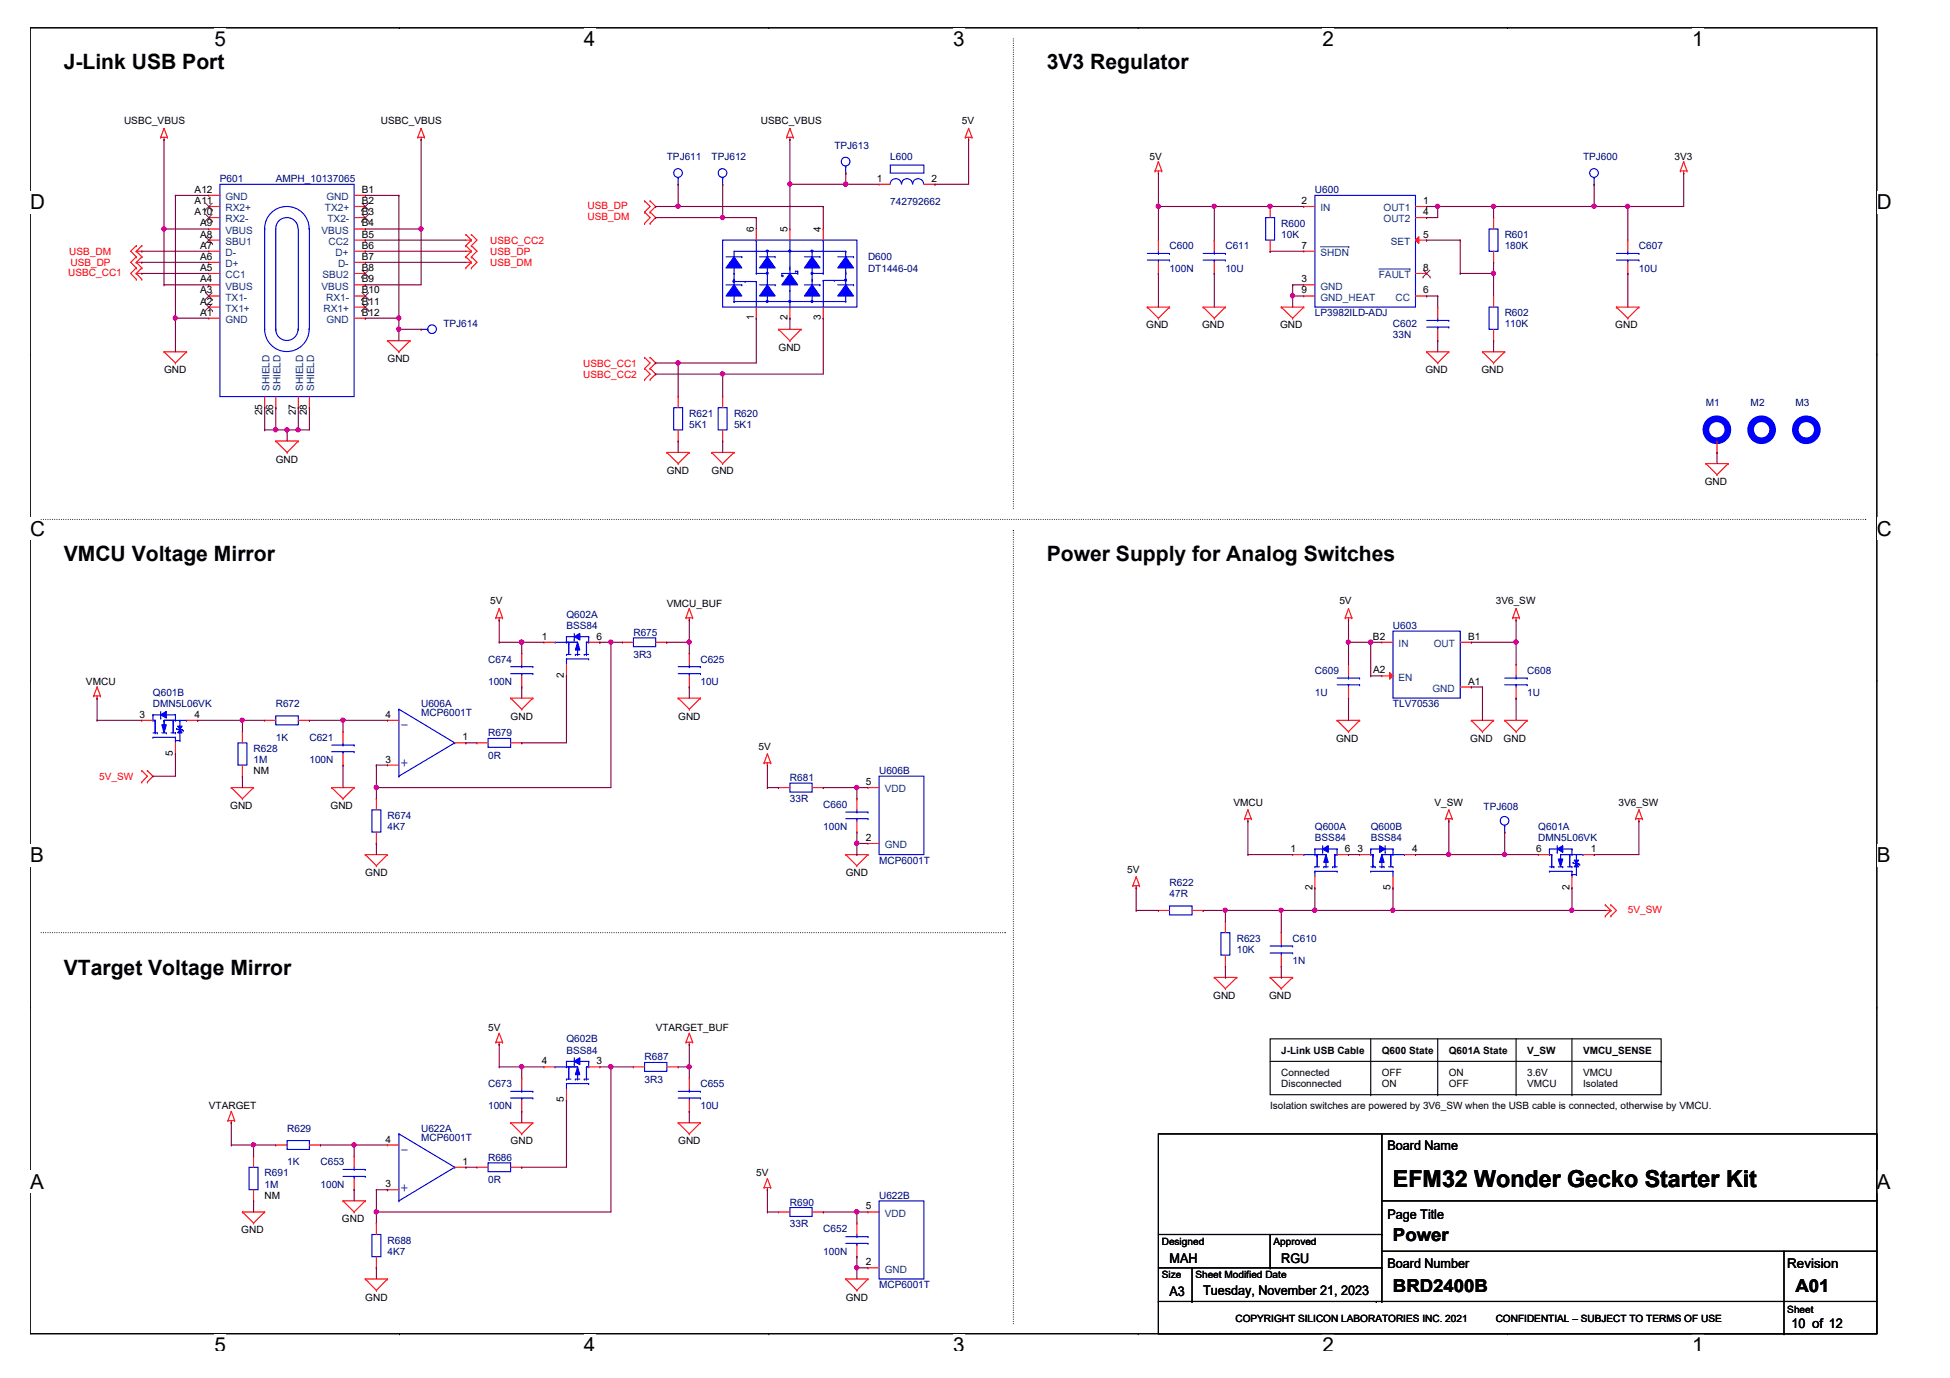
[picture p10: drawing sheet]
<svg xmlns="http://www.w3.org/2000/svg" width="297mm" height="210mm" viewBox="0 0 297 210" stroke-linecap="round" stroke-linejoin="round" font-family="sans-serif">
<defs><g id="words">
<text font-size="3.6" x="212.2" y="180.8">EFM32 Wonder Gecko Starter Kit</text>
<g font-size="3.2">
<text x="9.7" y="10.6">J-Link USB Port</text>
<text x="159.4" y="10.6">3V3 Regulator</text>
<text x="9.7" y="85.5">VMCU Voltage Mirror</text>
<text x="159.4" y="85.5">Power Supply for Analog Switches</text>
<text x="9.7" y="148.5">VTarget Voltage Mirror</text>
</g>
<g font-size="3.1">
<text x="32.7" y="7">5</text>
<text x="89" y="7">4</text>
<text x="145.2" y="7">3</text>
<text x="201.5" y="7">2</text>
<text x="257.7" y="7">1</text>
<text x="4.6" y="31.9">D</text>
<text x="285.9" y="31.9">D</text>
<text x="4.6" y="81.6">C</text>
<text x="285.9" y="81.6">C</text>
<text x="4.6" y="131.3">B</text>
<text x="285.9" y="131.3">B</text>
<text x="4.6" y="181.1">A</text>
<text x="285.9" y="181.1">A</text>
<text x="32.7" y="206">5</text>
<text x="89" y="206">4</text>
<text x="145.2" y="206">3</text>
<text x="201.5" y="206">2</text>
<text x="257.7" y="206">1</text>
</g>
<g font-size="2.7">
<text x="212.2" y="189">Power</text>
<text x="212.2" y="196.8">BRD2400B</text>
<text x="273.5" y="196.8">A01</text>
</g>
<g font-size="2.2" fill="#00f">
<text x="60.9" y="111">-</text>
<text x="60.9" y="116.8">+</text>
<text x="60.9" y="175.7">-</text>
<text x="60.9" y="181.5">+</text>
</g>
<g font-size="2">
<text x="211.3" y="175.1">Board Name</text>
<text x="211.3" y="185.7">Page Title</text>
<text x="178.2" y="197.4">A3</text>
<text x="178.2" y="192.3">MAH</text>
<text x="183.3" y="197.2">Tuesday, November 21, 2023</text>
<text x="195.2" y="192.3">RGU</text>
<text x="211.3" y="193.2">Board Number</text>
<text x="272.3" y="193.2">Revision</text>
<text x="272.9" y="202.4">10 of 12</text>
</g>
<g font-size="1.5">
<text x="18.9" y="18.9">USBC_VBUS</text>
<text x="58" y="18.9">USBC_VBUS</text>
<text x="115.9" y="18.9">USBC_VBUS</text>
<text x="146.5" y="18.9">5V</text>
<text x="29.6" y="29.4">A12</text>
<text x="55.1" y="29.4">B1</text>
<text x="133.6" y="27.7">1</text>
<text x="141.9" y="27.7">2</text>
<text x="175.1" y="24.3">5V</text>
<text x="255.1" y="24.3">3V3</text>
<text x="29.6" y="31.1">A11</text>
<text x="29.6" y="32.8">A10</text>
<text x="30.5" y="34.5">A9</text>
<text x="55.1" y="31.1">B2</text>
<text x="55.1" y="32.8">B3</text>
<text x="55.1" y="34.5">B4</text>
<text x="114.8" y="35.4" transform="rotate(-90 114.8 35.4)">6</text>
<text x="119.9" y="35.4" transform="rotate(-90 119.9 35.4)">5</text>
<text x="125" y="35.4" transform="rotate(-90 125 35.4)">4</text>
<text x="198.3" y="31.1">2</text>
<text x="216.8" y="31.1">1</text>
<text x="216.8" y="32.8">4</text>
<text x="30.5" y="36.2">A8</text>
<text x="30.5" y="37.9">A7</text>
<text x="30.5" y="39.6">A6</text>
<text x="30.5" y="41.3">A5</text>
<text x="55.1" y="36.2">B5</text>
<text x="55.1" y="37.9">B6</text>
<text x="55.1" y="39.6">B7</text>
<text x="55.1" y="41.3">B8</text>
<text x="198.3" y="37.9">7</text>
<text x="216.8" y="41.3">8</text>
<text x="216.8" y="36.2">5</text>
<text x="30.5" y="43">A4</text>
<text x="30.5" y="44.7">A3</text>
<text x="30.5" y="46.4">A2</text>
<text x="55.1" y="43">B9</text>
<text x="55.1" y="44.7">B10</text>
<text x="55.1" y="46.4">B11</text>
<text x="198.3" y="43">3</text>
<text x="198.3" y="44.7">9</text>
<text x="216.8" y="44.7">6</text>
<text x="30.5" y="48.1">A1</text>
<text x="55.1" y="48.1">B12</text>
<text x="114.8" y="48.8" transform="rotate(-90 114.8 48.8)">1</text>
<text x="118.6" y="53.5">GND</text>
<text x="119.9" y="48.8" transform="rotate(-90 119.9 48.8)">2</text>
<text x="125" y="48.8" transform="rotate(-90 125 48.8)">3</text>
<text x="174.6" y="50">GND</text>
<text x="183.1" y="50">GND</text>
<text x="195" y="50">GND</text>
<text x="246.1" y="50">GND</text>
<text x="25" y="56.9">GND</text>
<text x="59" y="55.2">GND</text>
<text x="217.1" y="56.9">GND</text>
<text x="225.7" y="56.9">GND</text>
<text x="39.9" y="63.3" transform="rotate(-90 39.9 63.3)">25</text>
<text x="41.6" y="63.3" transform="rotate(-90 41.6 63.3)">26</text>
<text x="45.1" y="63.3" transform="rotate(-90 45.1 63.3)">27</text>
<text x="46.8" y="63.3" transform="rotate(-90 46.8 63.3)">28</text>
<text x="42" y="70.5">GND</text>
<text x="101.6" y="72.2">GND</text>
<text x="108.4" y="72.2">GND</text>
<text x="259.7" y="73.9">GND</text>
<text x="74.7" y="92.1">5V</text>
<text x="101.6" y="92.4">VMCU_BUF</text>
<text x="204" y="92.1">5V</text>
<text x="227.9" y="92.1">3V6_SW</text>
<text x="82.5" y="97.5">1</text>
<text x="90.9" y="97.5">6</text>
<text x="209.1" y="97.5">B2</text>
<text x="223.6" y="97.5">B1</text>
<text x="13.1" y="104.4">VMCU</text>
<text x="85.9" y="103.3" transform="rotate(-90 85.9 103.3)">2</text>
<text x="209.2" y="102.6">A2</text>
<text x="223.6" y="104.3">A1</text>
<text x="21.3" y="109.3">3</text>
<text x="29.6" y="109.3">4</text>
<text x="58.7" y="109.3">4</text>
<text x="70.5" y="112.8">1</text>
<text x="77.8" y="109.6">GND</text>
<text x="103.3" y="109.6">GND</text>
<text x="203.5" y="113">GND</text>
<text x="224" y="113">GND</text>
<text x="229" y="113">GND</text>
<text x="26.3" y="115.2" transform="rotate(-90 26.3 115.2)">5</text>
<text x="38.6" y="117.9">NM</text>
<text x="58.7" y="116.2">3</text>
<text x="115.5" y="114.2">5V</text>
<text x="131.9" y="119.6">5</text>
<text x="35.1" y="123.2">GND</text>
<text x="50.3" y="123.2">GND</text>
<text x="187.9" y="122.7">VMCU</text>
<text x="218.5" y="122.7">V_SW</text>
<text x="246.6" y="122.7">3V6_SW</text>
<text x="131.9" y="128.1">2</text>
<text x="196.6" y="129.8">1</text>
<text x="204.9" y="129.8">6</text>
<text x="206.8" y="129.8">3</text>
<text x="215.1" y="129.8">4</text>
<text x="234" y="129.8">6</text>
<text x="242.3" y="129.8">1</text>
<text x="55.6" y="133.4">GND</text>
<text x="128.8" y="133.4">GND</text>
<text x="171.7" y="132.9">5V</text>
<text x="199.9" y="135.6" transform="rotate(-90 199.9 135.6)">2</text>
<text x="211.8" y="135.6" transform="rotate(-90 211.8 135.6)">5</text>
<text x="239.1" y="135.6" transform="rotate(-90 239.1 135.6)">2</text>
<text x="184.8" y="152.1">GND</text>
<text x="193.3" y="152.1">GND</text>
<text x="74.4" y="157.1">5V</text>
<text x="99.9" y="157.1">VTARGET_BUF</text>
<text x="195.2" y="160.5">J-Link USB Cable</text>
<text x="210.5" y="160.5">Q600 State</text>
<text x="220.7" y="160.5">Q601A State</text>
<text x="232.6" y="160.5">V_SW</text>
<text x="241.1" y="160.5">VMCU_SENSE</text>
<text x="82.5" y="162.1">4</text>
<text x="85.9" y="167.9" transform="rotate(-90 85.9 167.9)">5</text>
<text x="90.9" y="162.1">3</text>
<text x="195.2" y="163.9">Connected</text>
<text x="195.2" y="165.6">Disconnected</text>
<text x="210.5" y="163.9">OFF</text>
<text x="210.5" y="165.6">ON</text>
<text x="220.7" y="165.6">OFF</text>
<text x="220.7" y="163.9">ON</text>
<text x="232.6" y="163.9">3.6V</text>
<text x="232.6" y="165.6">VMCU</text>
<text x="241.1" y="163.9">VMCU</text>
<text x="241.1" y="165.6">Isolated</text>
<text x="31.8" y="169">VTARGET</text>
<text x="193.5" y="169">Isolation switches are powered by 3V6_SW when the USB cable is connected, otherwise by VMCU.</text>
<text x="58.7" y="174">4</text>
<text x="70.5" y="177.4">1</text>
<text x="77.8" y="174.3">GND</text>
<text x="103.3" y="174.3">GND</text>
<text x="115.2" y="179.2">5V</text>
<text x="40.3" y="182.6">NM</text>
<text x="58.7" y="180.8">3</text>
<text x="131.9" y="184.2">5</text>
<text x="36.8" y="187.9">GND</text>
<text x="52.1" y="186.2">GND</text>
<text x="177" y="189.6">Designed</text>
<text x="194" y="189.6">Approved</text>
<text x="131.9" y="192.7">2</text>
<text x="177" y="194.7">Size</text>
<text x="182.1" y="194.7">Sheet Modified Date</text>
<text x="55.6" y="198.1">GND</text>
<text x="128.8" y="198.1">GND</text>
<text x="188.2" y="201.3">COPYRIGHT SILICON LABORATORIES INC. 2021</text>
<text x="227.8" y="201.3">CONFIDENTIAL – SUBJECT TO TERMS OF USE</text>
<text x="272.3" y="200">Sheet</text>
</g>
<g font-size="1.5" fill="#000080">
<text x="127.1" y="22.6">TPJ613</text>
<text x="33.5" y="27.8">P601</text>
<text x="42" y="27.8">AMPH_10137065</text>
<text x="101.6" y="24.3">TPJ611</text>
<text x="108.4" y="24.3">TPJ612</text>
<text x="135.6" y="24.3">L600</text>
<text x="200.3" y="29.5">U600</text>
<text x="241.1" y="24.3">TPJ600</text>
<text x="135.6" y="31.2">742792662</text>
<text x="195.2" y="34.5">R600</text>
<text x="132.2" y="39.7">D600</text>
<text x="132.2" y="41.4">DT1446-04</text>
<text x="178.2" y="38">C600</text>
<text x="178.2" y="41.4">100N</text>
<text x="186.7" y="38">C611</text>
<text x="186.7" y="41.4">10U</text>
<text x="195.2" y="36.3">10K</text>
<text x="229.2" y="36.3">R601</text>
<text x="229.2" y="38">180K</text>
<text x="249.7" y="38">C607</text>
<text x="249.7" y="41.4">10U</text>
<text x="67.5" y="49.9">TPJ614</text>
<text x="200.3" y="48.2">LP3982ILD-ADJ</text>
<text x="212.2" y="49.9">C602</text>
<text x="212.2" y="51.6">33N</text>
<text x="229.2" y="48.2">R602</text>
<text x="229.2" y="49.9">110K</text>
<text x="105" y="63.5">R621</text>
<text x="105" y="65.2">5K1</text>
<text x="111.8" y="63.5">R620</text>
<text x="111.8" y="65.2">5K1</text>
<text x="259.9" y="61.8">M1</text>
<text x="266.7" y="61.8">M2</text>
<text x="273.5" y="61.8">M3</text>
<text x="86.3" y="94.1">Q602A</text>
<text x="86.3" y="95.8">BSS84</text>
<text x="212.2" y="95.8">U603</text>
<text x="74.4" y="100.9">C674</text>
<text x="96.5" y="96.9">R675</text>
<text x="96.5" y="100.2">3R3</text>
<text x="106.7" y="100.9">C625</text>
<text x="23.3" y="106">Q601B</text>
<text x="23.3" y="107.7">DMN5L06VK</text>
<text x="42" y="107.7">R672</text>
<text x="64.1" y="107.7">U606A</text>
<text x="74.4" y="104.4">100N</text>
<text x="106.7" y="104.4">10U</text>
<text x="200.3" y="102.6">C609</text>
<text x="200.3" y="106">1U</text>
<text x="212.2" y="107.7">TLV70536</text>
<text x="232.6" y="102.6">C608</text>
<text x="232.6" y="106">1U</text>
<text x="42" y="112.9">1K</text>
<text x="47.1" y="112.9">C621</text>
<text x="64.1" y="109.1">MCP6001T</text>
<text x="74.4" y="112.2">R679</text>
<text x="38.6" y="114.6">R628</text>
<text x="38.6" y="116.2">1M</text>
<text x="47.1" y="116.2">100N</text>
<text x="74.4" y="115.6">0R</text>
<text x="120.3" y="119">R681</text>
<text x="133.9" y="117.9">U606B</text>
<text x="59" y="124.8">R674</text>
<text x="120.3" y="122.2">33R</text>
<text x="125.4" y="123.1">C660</text>
<text x="226" y="123.4">TPJ608</text>
<text x="59" y="126.4">4K7</text>
<text x="125.4" y="126.4">100N</text>
<text x="133.9" y="131.6">MCP6001T</text>
<text x="200.3" y="126.4">Q600A</text>
<text x="200.3" y="128.1">BSS84</text>
<text x="208.8" y="126.4">Q600B</text>
<text x="208.8" y="128.1">BSS84</text>
<text x="234.3" y="126.4">Q601A</text>
<text x="234.3" y="128.1">DMN5L06VK</text>
<text x="178.2" y="135">R622</text>
<text x="178.2" y="136.7">47R</text>
<text x="188.4" y="143.5">R623</text>
<text x="196.9" y="143.5">C610</text>
<text x="188.4" y="145.2">10K</text>
<text x="196.9" y="146.9">1N</text>
<text x="86.3" y="158.8">Q602B</text>
<text x="86.3" y="160.5">BSS84</text>
<text x="98.2" y="161.5">R687</text>
<text x="74.4" y="165.6">C673</text>
<text x="98.2" y="164.9">3R3</text>
<text x="106.7" y="165.6">C655</text>
<text x="43.7" y="172.4">R629</text>
<text x="64.1" y="172.4">U622A</text>
<text x="64.1" y="173.8">MCP6001T</text>
<text x="74.4" y="169">100N</text>
<text x="106.7" y="169">10U</text>
<text x="40.3" y="179.2">R691</text>
<text x="43.7" y="177.5">1K</text>
<text x="48.8" y="177.5">C653</text>
<text x="74.4" y="176.8">R686</text>
<text x="40.3" y="180.9">1M</text>
<text x="48.8" y="180.9">100N</text>
<text x="74.4" y="180.3">0R</text>
<text x="120.3" y="183.6">R690</text>
<text x="133.9" y="182.6">U622B</text>
<text x="59" y="189.4">R688</text>
<text x="59" y="191.1">4K7</text>
<text x="120.3" y="186.9">33R</text>
<text x="125.4" y="187.7">C652</text>
<text x="125.4" y="191.1">100N</text>
<text x="133.9" y="196.2">MCP6001T</text>
</g>
<g font-size="1.5" fill="#004080">
<text x="34.3" y="30.5">GND</text>
<text x="34.3" y="32.2">RX2+</text>
<text x="34.3" y="33.9">RX2-</text>
<text x="34.3" y="35.6">VBUS</text>
<text x="49" y="35.6">VBUS</text>
<text x="49.5" y="32.2">TX2+</text>
<text x="49.7" y="30.5">GND</text>
<text x="49.9" y="33.9">TX2-</text>
<text x="201.1" y="32.2">IN</text>
<text x="210.7" y="32.2">OUT1</text>
<text x="210.7" y="33.9">OUT2</text>
<text x="34.3" y="37.3">SBU1</text>
<text x="34.3" y="39">D-</text>
<text x="34.3" y="40.7">D+</text>
<text x="50.1" y="37.3">CC2</text>
<text x="51.1" y="39">D+</text>
<text x="51.5" y="40.7">D-</text>
<text x="201.1" y="39">SHDN</text>
<text x="211.9" y="37.3">SET</text>
<text x="34.3" y="42.4">CC1</text>
<text x="34.3" y="44.1">VBUS</text>
<text x="34.3" y="45.8">TX1-</text>
<text x="34.3" y="47.5">TX1+</text>
<text x="49" y="44.1">VBUS</text>
<text x="49.1" y="42.4">SBU2</text>
<text x="49.3" y="47.5">RX1+</text>
<text x="49.7" y="45.8">RX1-</text>
<text x="201.1" y="44.1">GND</text>
<text x="201.1" y="45.8">GND_HEAT</text>
<text x="210" y="42.4">FAULT</text>
<text x="212.6" y="45.8">CC</text>
<text x="34.3" y="49.2">GND</text>
<text x="49.7" y="49.2">GND</text>
<text x="41" y="59.6" transform="rotate(-90 41 59.6)">SHIELD</text>
<text x="42.7" y="59.6" transform="rotate(-90 42.7 59.6)">SHIELD</text>
<text x="46.2" y="59.6" transform="rotate(-90 46.2 59.6)">SHIELD</text>
<text x="47.9" y="59.6" transform="rotate(-90 47.9 59.6)">SHIELD</text>
<text x="213" y="98.6">IN</text>
<text x="218.4" y="98.6">OUT</text>
<text x="213" y="103.7">EN</text>
<text x="218.2" y="105.4">GND</text>
<text x="134.8" y="120.7">VDD</text>
<text x="134.8" y="129.2">GND</text>
<text x="134.8" y="185.3">VDD</text>
<text x="134.8" y="193.8">GND</text>
</g>
<g font-size="1.5" fill="#f00">
<text x="89.5" y="33.5">USB_DM</text>
<text x="89.5" y="31.8">USB_DP</text>
<text x="10.6" y="38.8">USB_DM</text>
<text x="10.7" y="40.5">USB_DP</text>
<text x="74.7" y="37.1">USBC_CC2</text>
<text x="74.7" y="38.8">USB_DP</text>
<text x="74.7" y="40.5">USB_DM</text>
<text x="10.4" y="42">USBC_CC1</text>
<text x="88.8" y="55.8">USBC_CC1</text>
<text x="88.8" y="57.5">USBC_CC2</text>
<text x="15.1" y="118.8">5V_SW</text>
<text x="248" y="139.1">5V_SW</text>
</g>
</g></defs>
<path d="M4.6 4.2h281.3v199h-281.3z" fill="none" stroke="#000" stroke-width=".17"/>
<g fill="#fff">
<path d="M32.7 4.2h1.7v3.5h-1.7z"/>
<path d="M32.7 203.2h1.7v2.5h-1.7z"/>
</g>
<path d="M60.8 4.2h.1M60.8 203.2h.1" fill="none" stroke="#000" stroke-width=".17"/>
<g fill="#fff">
<path d="M89 4.2h1.7v3.5h-1.7z"/>
<path d="M89 203.2h1.7v2.5h-1.7z"/>
</g>
<path d="M117.1 4.2h.1M117.1 203.2h.1" fill="none" stroke="#000" stroke-width=".17"/>
<g fill="#fff">
<path d="M145.2 4.2h1.8v3.5h-1.8z"/>
<path d="M145.2 203.2h1.8v2.5h-1.8z"/>
</g>
<path d="M173.4 4.2h.1M173.4 203.2h.1" fill="none" stroke="#000" stroke-width=".17"/>
<g fill="#fff">
<path d="M201.5 4.2h1.7v3.5h-1.7z"/>
<path d="M201.5 203.2h1.7v2.5h-1.7z"/>
</g>
<path d="M229.6 4.2h.1M229.6 203.2h.1" fill="none" stroke="#000" stroke-width=".17"/>
<g fill="#fff">
<path d="M257.7 4.2h1.8v3.5h-1.8z"/>
<path d="M257.7 203.2h1.8v2.5h-1.8z"/>
<path d="M4.6 29.1h2.2v3.5h-2.2z"/>
<path d="M285.9 29.1h2.2v3.5h-2.2z"/>
<path d="M4.6 78.8h2.2v3.5h-2.2z"/>
<path d="M285.9 78.8h2.2v3.5h-2.2z"/>
</g>
<path d="M4.6 53.9h.1M285.9 53.9h.1" fill="none" stroke="#000" stroke-width=".17"/>
<g fill="#fff">
<path d="M4.6 128.5h2.1v3.5h-2.1z"/>
<path d="M285.9 128.5h2.1v3.5h-2.1z"/>
</g>
<path d="M4.6 103.7h.1M285.9 103.7h.1" fill="none" stroke="#000" stroke-width=".17"/>
<path d="M4.6 103.7h.1M285.9 103.7h.1" fill="none" stroke="#000" stroke-width=".15"/>
<g fill="#fff">
<path d="M4.6 178.3h2.1v3.4h-2.1z"/>
<path d="M285.9 178.3h2.1v3.4h-2.1z"/>
</g>
<g fill="none" stroke="#000" stroke-width=".17">
<path d="M4.6 153.4h.1M193.5 158.2h59.5v8.6h-59.5zM208.8 158.2v8.6M219 158.2v8.6M230.9 158.2v8.6M239.5 158.2v8.6M285.9 153.4h.1M176.5 172.7h109.4v30.5h-109.4zM193.5 161.7h59.5M208.8 166.8h.1M210.5 172.7v25.5M219 166.8h.1"/>
<path d="M230.9 166.8h.1M239.5 166.8h.1M253 161.7h.1M176.5 198.2h.1M176.5 198.2h109.4M176.5 193.1h34M176.5 188h34M181.6 198.2h.1M181.6 193.1v5.1M193.5 193.1h.1M193.5 188v5.1M209.6 198.2h.1"/>
<path d="M210.5 198.2h.1M210.5 193.1h.1M210.5 188h.1M210.5 182.9h75.4M210.5 190.6h75.4M271.8 190.6v12.6M285.9 182.9h.1M285.9 190.6h.1M271.8 203.2h.1"/>
</g>
<path d="M154.4 5.9h.1M6.3 79.1h277.9M154.4 77.4v-71.5M284.2 79.1h.1M154.4 80.8h.1M6.3 142.1h146.8M153.1 142.1h.1M154.4 201.6v-120.8" fill="none" stroke="#000" stroke-width=".17" stroke-dasharray="0 .3"/>
<g fill="none" stroke="#f00" stroke-width=".17">
<path d="M25 19.6h.1M25 19.6l.5 1.3M25 19.6l-.5 1.3M64.1 19.6h.1M64.1 19.6l.6 1.3M64.1 19.6l-.5 1.3M120.3 19.6h.1M120.3 19.6l.5 1.3M120.3 19.6l-.5 1.3M147.5 19.6h.1M147.5 19.6l.6 1.3M147.5 19.6l-.5 1.3"/>
<path d="M20.8 39.1h.1M20.8 40h.1M20.8 37.4h.1M20.8 38.3h.1M20.8 38.3h.8M20.8 39.1l-.9 .9 .9 .8M20.8 40l.8 .8M20.8 40h.8M20.8 37.4l-.9 .9 .9 .8M20.8 38.3l.8 .8M21.6 39.1h.1M21.6 37.4h.1"/>
<path d="M21.6 39.1l-.8 .9M21.6 37.4l-.8 .9M24.5 20.9h.1M24.5 20.9h1M25 21.3h.1M25 20.9v.4M25.5 20.9h.1M63.6 20.9h.1M63.6 20.9h1.1M64.1 21.3h.1M64.1 20.9v.4M64.7 20.9h.1"/>
<path d="M71 35.7h.1M71 37.4h.1M71 39.1h.1M71 35.7l.8 .9M71 36.6h.8M71 37.4l.8 .9M71 38.3h.8M71 40h.8M71 39.1l.8 .9M71.8 35.7h.1M71.8 37.4h.1M71.8 36.6h.1"/>
<path d="M71.8 39.1h.1M71.8 38.3h.1M71.8 40h.1M71.8 35.7l.9 .9-.9 .8M71.8 36.6l-.8 .8M71.8 37.4l.9 .9-.9 .8M71.8 38.3l-.8 .8M71.8 39.1l.9 .9-.9 .8M71.8 40l-.8 .8M98.2 32.3h.1M98.2 34h.1M98.2 30.6h.1"/>
<path d="M98.2 32.3l.8 .8-.8 .9M98.2 30.6l.8 .9-.8 .8M99 32.3h.1M99 34h.1M99 30.6h.1M99 32.3l.9 .8-.9 .9M99 30.6l.9 .9-.9 .8M119.8 20.9h.1M119.8 20.9h1M120.3 21.3h.1M120.3 20.9v.4M120.8 20.9h.1"/>
<path d="M147 20.9h.1M147 20.9h1.1M147.5 21.3h.1M147.5 20.9v.4M148.1 20.9h.1M176 26h.1M176 26h1M176.5 26.4h.1M176.5 24.6h.1M176.5 26v.4M176.5 24.6l-.5 1.4M176.5 24.6l.5 1.4"/>
<path d="M177 26h.1M256 26h.1M256 26h1M256.5 26.4h.1M256.5 24.6h.1M256.5 26v.4M256.5 24.6l-.5 1.4M256.5 24.6l.5 1.4M257 26h.1M20.8 42.5h.1M20.8 40.8h.1M20.8 41.7h.1"/>
<path d="M20.8 40.8l-.9 .9 .9 .8M20.8 41.7l.8 .8M20.8 41.7h.8M21.6 42.5h.1M21.6 40.8h.1M21.6 40.8l-.8 .9M25 53.6h.1M25 53.6h3.4M25 53.6l1.7 1.7M26.7 55.3h.1M28.4 53.6h.1M28.4 53.6l-1.7 1.7"/>
<path d="M59 51.9h.1M59 51.9h3.5M59 51.9l1.8 1.7M60.8 53.6h.1M62.5 51.9h.1M62.5 51.9l-1.7 1.7M71 40.8h.1M71.8 40.8h.1M98.2 54.4h.1M98.2 56.1h.1M98.2 57.8h.1M98.2 54.4l.8 .9-.8 .8"/>
<path d="M98.2 56.1l.8 .9-.8 .8M99 54.4h.1M99 56.1h.1M99 57.8h.1M99 54.4l.9 .9-.9 .8M99 56.1l.9 .9-.9 .8M118.6 50.2h.1M118.6 50.2h3.4M118.6 50.2l1.7 1.7M120.3 51.9h.1M122 50.2h.1M122 50.2l-1.7 1.7"/>
<path d="M174.8 46.8h.1M174.8 46.8h3.4M174.8 46.8l1.7 1.7M176.5 48.5h.1M178.2 46.8h.1M178.2 46.8l-1.7 1.7M183.3 46.8h.1M183.3 46.8h3.4M183.3 46.8l1.7 1.7M185 48.5h.1M186.7 46.8h.1M186.7 46.8l-1.7 1.7"/>
<path d="M195.2 46.8h.1M195.2 46.8h3.4M195.2 46.8l1.7 1.7M196.9 48.5h.1M198.6 46.8h.1M198.6 46.8l-1.7 1.7M217.3 53.6h.1M217.3 53.6h3.4M217.3 53.6l1.7 1.7M219 55.3h.1M220.7 53.6h.1M220.7 53.6l-1.7 1.7"/>
<path d="M225.8 53.6h.1M225.8 53.6h3.4M225.8 53.6l1.7 1.7M227.5 55.3h.1M229.2 53.6h.1M229.2 53.6l-1.7 1.7M246.2 46.8h.1M246.2 46.8h3.5M246.2 46.8l1.8 1.7M248 48.5h.1M249.7 46.8h.1M249.7 46.8l-1.7 1.7"/>
<path d="M42 67.2h.1M42 67.2h3.4M42 67.2l1.7 1.7M43.7 68.9h.1M45.4 67.2h.1M45.4 67.2l-1.7 1.7M101.6 68.9h.1M101.6 68.9h3.4M101.6 68.9l1.7 1.7M103.3 70.6h.1M105 68.9h.1M105 68.9l-1.7 1.7"/>
<path d="M108.4 68.9h.1M108.4 68.9h3.4M108.4 68.9l1.7 1.7M110.1 70.6h.1M111.8 68.9h.1M111.8 68.9l-1.7 1.7M259.9 70.6h.1M259.9 70.6h3.3M259.9 70.6l1.6 1.7M261.5 72.3h.1M263.2 70.6h.1M263.2 70.6l-1.7 1.7"/>
<path d="M75.5 94.1h.1M75.5 94.1h1.1M76 94.4h.1M76 92.7h.1M76 94.1v.3M76 92.7l-.5 1.4M76 92.7l.6 1.4M76.6 94.1h.1M104.5 94.1h.1M104.5 94.1h1M105 94.4h.1M105 92.7h.1"/>
<path d="M105 94.1v.3M105 92.7l-.5 1.4M105 92.7l.5 1.4M105.5 94.1h.1M204.9 94.1h.1M204.9 94.1h1M205.4 94.4h.1M205.4 92.7h.1M205.4 94.1v.3M205.4 92.7l-.5 1.4M205.4 92.7l.5 1.4M205.9 94.1h.1"/>
<path d="M230.4 94.1h.1M230.4 94.1h1.1M230.9 94.4h.1M230.9 92.7h.1M230.9 94.1v.3M230.9 92.7l-.5 1.4M230.9 92.7l.6 1.4M231.5 94.1h.1M14.3 106h.1M14.3 106h1M14.8 106.3h.1M14.8 104.6h.1"/>
<path d="M14.8 106v.3M14.8 104.6l-.5 1.4M14.8 104.6l.5 1.4M15.3 106h.1M21.6 117.4h.1M21.6 119.1h.1M21.6 117.4l.9 .8-.9 .9M22.5 117.4h.1M22.5 119.1h.1M22.5 117.4l.8 .8-.8 .9M35.2 120h.1M35.2 120h3.4"/>
<path d="M35.2 120l1.7 1.7M38.6 120h.1M38.6 120l-1.7 1.7M50.5 120h.1M50.5 120h3.4M50.5 120l1.8 1.7M53.9 120h.1M53.9 120l-1.6 1.7M77.8 106.3h.1M77.8 106.3h3.4M77.8 106.3l1.7 1.7M79.5 108h.1"/>
<path d="M81.2 106.3h.1M81.2 106.3l-1.7 1.7M103.3 106.3h.1M103.3 106.3h3.4M103.3 106.3l1.7 1.7M105 108h.1M106.7 106.3h.1M106.7 106.3l-1.7 1.7M116.4 116.2h.1M116.4 116.2h1M116.9 116.5h.1M116.9 114.8h.1"/>
<path d="M116.9 116.2v.3M116.9 114.8l-.5 1.4M116.9 114.8l.5 1.4M117.4 116.2h.1M203.7 109.7h.1M203.7 109.7h3.4M203.7 109.7l1.7 1.8M205.4 111.5h.1M207.1 109.7h.1M207.1 109.7l-1.7 1.8M224.1 109.7h.1M224.1 109.7h3.4"/>
<path d="M224.1 109.7l1.7 1.8M225.8 111.5h.1M227.5 109.7h.1M227.5 109.7l-1.7 1.8M229.2 109.7h.1M229.2 109.7h3.4M229.2 109.7l1.7 1.8M230.9 111.5h.1M232.6 109.7h.1M232.6 109.7l-1.7 1.8M36.9 121.7h.1M52.3 121.7h.1"/>
<path d="M55.6 130.2h.1M55.6 130.2h3.4M55.6 130.2l1.7 1.7M57.3 131.9h.1M59 130.2h.1M59 130.2l-1.7 1.7M128.8 130.2h.1M128.8 130.2h3.4M128.8 130.2l1.7 1.7M130.5 131.9h.1M132.2 130.2h.1M132.2 130.2l-1.7 1.7"/>
<path d="M172.6 134.9h.1M172.6 134.9h1M173.1 135.3h.1M173.1 133.6h.1M173.1 134.9v.4M173.1 133.6l-.5 1.3M173.1 133.6l.5 1.3M173.6 134.9h.1M189.6 124.7h.1M189.6 124.7h1M190.1 125.1h.1M190.1 123.4h.1"/>
<path d="M190.1 124.7v.4M190.1 123.4l-.5 1.3M190.1 123.4l.5 1.3M190.6 124.7h.1M220.2 124.7h.1M220.2 124.7h1M220.7 125.1h.1M220.7 123.4h.1M220.7 124.7v.4M220.7 123.4l-.5 1.3M220.7 123.4l.5 1.3M221.2 124.7h.1"/>
<path d="M244.5 137.8h.1M244.5 139.5h.1M244.5 137.8l.9 .9M244.5 138.7h.9M245.4 137.8h.1M245.4 139.5h.1M245.4 138.7h.1M245.4 137.8l.8 .9-.8 .8M245.4 138.7l-.9 .8M249.1 124.7h.1M249.1 124.7h1.1M249.7 125.1h.1"/>
<path d="M249.7 123.4h.1M249.7 124.7v.4M249.7 123.4l-.6 1.3M249.7 123.4l.5 1.3M250.2 124.7h.1M75.5 158.7h.1M75.5 158.7h1.1M76 159.1h.1M76 157.4h.1M76 158.7v.4M76 157.4l-.5 1.3M76 157.4l.6 1.3"/>
<path d="M76.6 158.7h.1M104.5 158.7h.1M104.5 158.7h1M105 159.1h.1M105 157.4h.1M105 158.7v.4M105 157.4l-.5 1.3M105 157.4l.5 1.3M105.5 158.7h.1M185 148.9h.1M185 148.9h3.4M185 148.9l1.7 1.7"/>
<path d="M186.7 150.6h.1M188.4 148.9h.1M188.4 148.9l-1.7 1.7M193.5 148.9h.1M193.5 148.9h3.4M193.5 148.9l1.7 1.7M195.2 150.6h.1M196.9 148.9h.1M196.9 148.9l-1.7 1.7M34.7 170.7h.1M34.7 170.7h1M35.2 171h.1"/>
<path d="M35.2 169.3h.1M35.2 170.7v.3M35.2 169.3l-.5 1.4M35.2 169.3l.5 1.4M35.7 170.7h.1M77.8 171h.1M77.8 171h3.4M77.8 171l1.7 1.7M79.5 172.7h.1M81.2 171h.1M81.2 171l-1.7 1.7M103.3 171h.1"/>
<path d="M103.3 171h3.4M103.3 171l1.7 1.7M105 172.7h.1M106.7 171h.1M106.7 171l-1.7 1.7M116.9 179.5h.1M116.9 179.5l-.5 1.4M116.9 179.5l.5 1.4M36.9 184.6h.1M36.9 184.6h3.4M36.9 184.6l1.7 1.7M38.6 186.3h.1"/>
<path d="M40.3 184.6h.1M40.3 184.6l-1.7 1.7M52.3 182.9h.1M52.3 182.9h3.3M52.3 182.9l1.6 1.7M53.9 184.6h.1M55.6 194.8h.1M55.6 182.9h.1M55.6 194.8h3.4M55.6 194.8l1.7 1.8M55.6 182.9l-1.7 1.7M57.3 196.6h.1"/>
<path d="M59 194.8h.1M59 194.8l-1.7 1.8M116.4 180.9h.1M116.4 180.9h1M116.9 181.2h.1M116.9 180.9v.3M117.4 180.9h.1M128.8 194.8h.1M128.8 194.8h3.4M128.8 194.8l1.7 1.8M130.5 196.6h.1M132.2 194.8h.1"/>
<path d="M132.2 194.8l-1.7 1.8"/>
</g>
<g fill="none" stroke="#00f" stroke-width=".17">
<path d="M208.8 130.2h.3M208.8 132h.7M209.1 130.2h.1M209.1 131.9h.1M209.1 130.2v1.7M209.5 132h.1M210.2 132h.6M210.5 132h.1M210.5 130.2h1.7M210.5 131v1M210.8 132h.1M211.5 132h.7"/>
<path d="M211.9 130.2h.1M211.9 130.2v1.8M212.2 130.2h.1M212.2 132h.1"/>
</g>
<path d="M210.5 130.2l.3 1.2h-.6z" fill="#00f"/>
<g fill="none" stroke="#00f" stroke-width=".17">
<path d="M208.8 132.7h.1M208.8 130.2h.1M208.8 129.3h.1M208.8 132.7h3.4M208.8 130.2h.3M208.8 129.3v.9M208.8 129.3h3.4M209.1 132h.1M209.1 130.2h.1M209.1 130.2v1.8M210.5 130.2l.3 1.2h-.6zM210.5 130.2h3.4"/>
<path d="M211 129.8h.1M211 128.8v1M211.9 130.3h.1M211.9 130.3v1.6M212.2 132.7h.1M212.2 132.7v.9M213.9 130.2h.1"/>
</g>
<path d="M210.2 128.8l.8 .5-.8 .5z" fill="#00f"/>
<g fill="none" stroke="#00f" stroke-width=".17">
<path d="M128.8 25.3h.1M128.8 25.3v1.1M135.6 25.1h5.1v1.3h-5.1zM135.6 28a.85 .85 0 0 1 .9-.8 .85 .85 0 0 1 .8 .8M137.3 28a.83 .83 0 0 1 .9-.8 .83 .83 0 0 1 .8 .8M139 28a.83 .83 0 0 1 .9-.8 .83 .83 0 0 1 .8 .8M174.8 38.6h3.4M174.8 39.6h3.4M176.5 39.6h.1M176.5 38.6h.1M176.5 38.3v.3M176.5 39.6v.4"/>
<path d="M178.2 38.6h.1M178.2 39.6h.1M192.8 33.1h1.4v3.5h-1.4zM226.8 46.8h1.4v3.4h-1.4zM102.6 62.1h1.4v3.4h-1.4zM109.4 62.1h1.4v3.4h-1.4zM23.3 112.3h.1M23.3 109.7h.3M23.3 112.3h3.4M23.6 109.7h.1M23.6 111.6h.1M23.6 109.7v1.9"/>
<path d="M25 109.7h.1M25 109.7h3.4M25 109.7v1.1M26 111.6h.7M26.4 109.9h.1M26.4 109.7h.1M26.4 109.7v1.9M26.7 109.7h.1M26.7 111.6h.1M26.7 112.3h.1M26.7 112.3v.9M28.4 109.7h.1"/>
<path d="M42 109.1h3.4v1.3h-3.4zM60.8 108h.1M60.8 118.2h.1M60.8 108v10.2M60.8 108l8.5 5.2M69.3 113.2h.1M69.3 113.2l-8.5 5M77.8 101.6h3.4M77.8 102.6h3.4M79.5 102.6h.1M79.5 101.6h.1M79.5 101.2v.4"/>
<path d="M79.5 102.6v.4M81.2 101.6h.1M81.2 102.6h.1M133.9 118.2h6.8v12h-6.8zM210.2 128.8l.8 .5-.8 .5zM212.2 129.3h.1M212.2 129.3v.9M37.9 177.8h1.4v3.4h-1.4zM60.8 172.7h.1M60.8 172.7l8.5 5.1M60.8 172.7v10.2M69.3 177.8h.1"/>
<path d="M69.3 177.8l-8.5 5.1M77.8 166.2h3.4M77.8 167.3h3.4M79.5 167.3h.1M79.5 166.2h.1M79.5 165.9v.3M79.5 167.3v.3M81.2 166.2h.1M81.2 167.3h.1M56.7 188h1.3v3.4h-1.3zM60.8 182.9h.1M128.8 188.4h3.4"/>
<path d="M128.8 189.4h3.4M130.5 189.4h.1M130.5 188.4h.1M130.5 188v.4M130.5 189.4v.3M132.2 188.4h.1M132.2 189.4h.1"/>
<circle cx="128.8" cy="24.6" r=".66"/>
</g>
<g fill="none" stroke="#f00" stroke-width=".17">
<path d="M128.8 26.4h.1M133.9 28.1h.1M133.9 28.1h1.7M140.7 28.1h1.7M142.4 28.1h.1M176.5 36.6h.1M176.5 36.6v1.7M176.5 40v1.7M193.5 38.3h.1M193.5 31.5h.1M193.5 31.5v1.6M193.5 36.6v1.7"/>
<path d="M176.5 41.7h.1M227.5 51.9h.1M227.5 45.1h.1M227.5 45.1v1.7M227.5 50.2v1.7M103.3 67.2h.1M103.3 60.4h.1M103.3 60.4v1.7M103.3 65.5v1.7M110.1 67.2h.1M110.1 60.4h.1M110.1 60.4v1.7"/>
<path d="M110.1 65.5v1.7M261.5 68.9h.1M261.5 67.2v1.7M79.5 99.5h.1M79.5 99.5v1.7M40.3 109.7h.1M40.3 109.7h1.7M45.4 109.7h1.7M47.1 109.7h.1M59 109.7h.1M59 116.5h.1M59 109.7h1.8"/>
<path d="M59 116.5h1.8M69.3 113.2h1.7M71 113.2h.1M79.5 104.6h.1M79.5 103v1.6M132.2 120h.1M132.2 120h1.7M132.2 128.5h.1M132.2 128.5h1.7M207.1 130.2h.1M207.1 130.2h1.7M212.2 135.3h.1"/>
<path d="M212.2 133.6v1.7M213.9 130.2h1.7M215.6 130.2h.1M38.6 176.1h.1M38.6 176.1v1.7M59 174.4h.1M59 174.4h1.8M69.3 177.8h1.7M71 177.8h.1M79.5 164.2h.1M79.5 169.3h.1M79.5 164.2v1.7"/>
<path d="M79.5 167.6v1.7M38.6 182.9h.1M38.6 181.2v1.7M57.3 186.3h.1M57.3 193.1h.1M57.3 186.3v1.7M57.3 191.4v1.7M59 181.2h.1M59 181.2h1.8M130.5 186.3h.1M130.5 191.4h.1M130.5 186.3v1.7"/>
<path d="M130.5 189.7v1.7"/>
</g>
<g fill="none" stroke="#00f" stroke-width="1">
<circle cx="261.5" cy="65.5" r="1.68"/>
<circle cx="268.3" cy="65.5" r="1.68"/>
</g>
<path d="M24.7 110.4h.6l-.3 1.2z" fill="#00f"/>
<path d="M23.3 109.7h.3M23.3 111.6h.7M23.6 109.7h.1M23.6 111.5h.1M23.6 109.7v1.8M24 111.6h.1M24.7 110.4h.6l-.3 1.2zM24.7 111.6h.6M25 109.7h.1M25 109.7v.7M25.3 111.6h.1" fill="none" stroke="#00f" stroke-width=".17"/>
<path d="M27.1 110.6h.6l-.3 .5z" fill="#00f"/>
<path d="M27.1 110.6h.6l-.3 .5z" fill="none" stroke="#00f" stroke-width=".17"/>
<path d="M27.4 111.1l.3 .5h-.6z" fill="#00f"/>
<g fill="none" stroke="#00f" stroke-width=".17">
<path d="M23.3 108.9h.1M23.3 109.7h.1M23.3 108.9h3.4M23.3 108.9v.8M26.7 112.8h.1M26.7 108.9h.1M26.7 112.8h.7M26.7 108.9v.8M26.9 111h.1M26.9 111l.2 .1h.6M27.4 111.1l.3 .5h-.6zM27.4 109.7h.1"/>
<path d="M27.4 112.8h.1M27.4 109.7v.9M27.4 111.6v1.2M27.7 111.1h.1M27.7 111.1l.2 .2M27.9 111.3h.1"/>
</g>
<path d="M24.5 108.9l.8-.5v1z" fill="#00f"/>
<g fill="none" stroke="#00f" stroke-width=".17">
<path d="M33.5 28.1h20.4v32.3h-20.4zM40.3 34.8v.1a3.4 3.4 0 0 1 3.4-3.4 3.4 3.4 0 0 1 3.4 3.4v-.1M40.3 34.9h.1M40.3 34.9v15.3M42 34.8a1.69 1.69 0 0 1 1.7-1.7 1.69 1.69 0 0 1 1.7 1.7M42 34.9v15.3M45.4 34.9v15.3M47.1 34.9h.1M47.1 34.9v15.3M103.3 27.1h.1M103.3 27.1v1M40.3 50.1a3.4 3.4 0 0 0 3.4 3.5 3.4 3.4 0 0 0 3.4-3.5"/>
<path d="M42 50.1a1.69 1.69 0 0 0 1.7 1.8 1.69 1.69 0 0 0 1.7-1.8M42 50.2h.1M45.4 50.2h.1M64.1 50.2h1.1M65.2 50.2h.1M212.2 96.1h10.2v10.2h-10.2zM24.5 108.9l.8-.5v1zM24.5 109.4h.1M24.5 108.4v1M120.3 119.3h3.4v1.3h-3.4z"/>
<circle cx="103.3" cy="26.4" r=".66"/>
<circle cx="65.8" cy="50.1" r=".66"/>
</g>
<g fill="none" stroke="#f00" stroke-width=".17">
<path d="M31.8 29.8h.1M31.8 31.5h.1M31.8 33.1h.1M31.8 34.9h.1M31.8 36.6h.1M31.8 38.3h.1M31.8 40h.1M31.8 29.8h1.7M31.8 31.5h1.7M31.8 33.1h1.7M31.8 34.9h1.7M31.8 36.6h1.7"/>
<path d="M31.8 38.3h1.7M31.8 40h1.7M53.9 29.8h1.7M53.9 31.5h1.7M53.9 33.1h1.7M53.9 34.9h1.7M53.9 36.6h1.7M53.9 38.3h1.7M53.9 40h1.7M55.6 29.8h.1M55.6 31.5h.1M55.6 33.1h.1"/>
<path d="M55.6 34.9h.1M55.6 36.6h.1M55.6 38.3h.1M55.6 40h.1M103.3 28.1h.1M31.8 41.7h.1M31.8 43.4h.1M31.8 45.1h.1M31.8 46.8h.1M31.8 48.5h.1M31.8 41.7h1.7M31.8 43.4h1.7"/>
<path d="M31.8 45.1h1.7M31.8 46.8h1.7M31.8 48.5h1.7M53.9 41.7h1.7M53.9 43.4h1.7M53.9 45.1h1.7M53.9 46.8h1.7M53.9 48.5h1.7M55.6 48.5h.1M55.6 43.4h.1M55.6 41.7h.1M55.6 45.1h.1"/>
<path d="M55.6 46.8h.1M64.1 50.2h.1M40.3 62.1h.1M40.3 60.4v1.7M42 62.1h.1M42 60.4v1.7M45.4 62.1h.1M45.4 60.4v1.7M47.1 62.1h.1M47.1 60.4v1.7M210.5 97.8h.1M210.5 97.8h1.7"/>
<path d="M21.6 109.7h.1M21.6 109.7h1.7M26.7 114.8h.1M26.7 113.2v1.6M28.4 109.7h1.7M30.1 109.7h.1M118.6 120h.1M118.6 120h1.7M123.7 120h1.7M125.4 120h.1"/>
</g>
<g fill="none" stroke="#804000" stroke-width=".15">
<path d="M31.3 32h.1M31.3 33.7h.1M31.3 37.1h.1M31.3 30.9l1.1 1.1M31.3 32.6l1.1 1.1M31.3 36.1l1.1 1M32.3 30.9l-1 1.1M32.3 32.6l-1 1.1M32.3 36.1l-1 1M32.4 32h.1M32.4 33.7h.1M32.4 37.1h.1"/>
<path d="M55.1 32h.1M55.1 33.7h.1M55.1 30.9l1.1 1.1M55.1 32.6l1.1 1.1M56.1 30.9l-1 1.1M56.1 32.6l-1 1.1M56.2 32h.1M56.2 33.7h.1M31.3 45.6h.1M31.3 47.3h.1M31.3 44.6l1.1 1M31.3 46.3l1.1 1"/>
<path d="M32.3 44.6l-1 1M32.3 46.3l-1 1M32.4 45.6h.1M32.4 47.3h.1M55.1 42.2h.1M55.1 45.6h.1M55.1 47.3h.1M55.1 41.1l1.1 1.1M55.1 44.6l1.1 1M55.1 46.3l1.1 1M56.1 41.1l-1 1.1M56.1 44.6l-1 1"/>
<path d="M56.1 46.3l-1 1M56.2 42.2h.1M56.2 45.6h.1M56.2 47.3h.1"/>
</g>
<path d="M211.7 102.4l.5 .6-.5 .5z" fill="#f00"/>
<g fill="none" stroke="#f00" stroke-width=".17">
<path d="M198.6 31.5h.1M198.6 38.3h.1M198.6 31.5h1.7M198.6 38.3h1.7M215.6 31.5h1.7M215.6 33.1h1.7M217.3 31.5h.1M217.3 33.1h.1M242.8 28.1h.1M198.6 43.4h.1M198.6 43.4h1.7M215.6 41.7h1.7"/>
<path d="M215.6 45.1h1.7M217.3 41.7h.1M217.3 45.1h.1M105 99.5h.1M105 99.5v1.7M222.4 97.8h1.7M224.1 97.8h.1M52.3 111.5h.1M52.3 116.5h.1M52.3 111.5v1.7M52.3 114.8v1.7M105 104.6h.1"/>
<path d="M105 103v1.6M210.5 103h.1M210.5 103h1.7M211.7 102.4l.5 .6-.5 .5zM222.4 104.6h1.7M224.1 104.6h.1M130.5 121.7h.1M130.5 126.7h.1M130.5 121.7v1.7M130.5 125.1v1.6"/>
</g>
<g fill="none" stroke="#00f" stroke-width=".17">
<path d="M200.3 29.8h15.3v17h-15.3zM242.8 27.1h.1M242.8 27.1v1M50.5 113.5h3.4M50.5 114.5h3.4M52.3 114.5h.1M52.3 113.5h.1M52.3 113.2v.3M52.3 114.5v.3M53.9 113.5h.1M53.9 114.5h.1M103.3 101.6h3.4"/>
<path d="M103.3 102.6h3.4M105 102.6h.1M105 101.6h.1M105 101.2v.4M105 102.6v.4M106.7 101.6h.1M106.7 102.6h.1M128.8 123.7h3.4M128.8 124.7h3.4M130.5 124.7h.1M130.5 123.7h.1M130.5 123.4v.3"/>
<path d="M130.5 124.7v.4M132.2 123.7h.1M132.2 124.7h.1"/>
<circle cx="242.8" cy="26.4" r=".66"/>
</g>
<path d="M216.8 42.2h.1M216.8 41.1l1.1 1.1M217.8 41.1l-1 1.1M217.9 42.2h.1" fill="none" stroke="#804000" stroke-width=".15"/>
<path d="M201.1 37.6h4.4M205.5 37.6h.1M210 41h4.8M214.8 41h.1" fill="none" stroke="#004080" stroke-width=".15"/>
<path d="M216.1 36.1v1l-.5-.5z" fill="#f00"/>
<path d="M110.1 28.1h.1M215.6 36.6h1.7M216.1 36.1v1l-.5-.5zM217.3 36.6h.1M198.6 45.1h.1M198.6 45.1h1.7M42 174.4h.1M42 174.4h1.7M47.1 174.4h1.7M48.8 174.4h.1" fill="none" stroke="#f00" stroke-width=".17"/>
<g fill="none" stroke="#00f" stroke-width=".17">
<path d="M110.1 27.1h.1M110.1 27.1v1M200.3 130.2h.1M200.3 132h.1M200.3 130.2h1.7M200.3 132h.7M200.6 130.2h.1M200.6 130.2v1.8M201.6 132h.1M201.6 132h.7M202 132h.1M202 131v1"/>
<path d="M203 132h.1M203 132h.7M203.3 130.2h.1M203.3 131.9h.1M203.3 130.2h.4M203.3 130.2v1.7M43.7 173.7h3.4v1.4h-3.4z"/>
<circle cx="110.1" cy="26.4" r=".66"/>
</g>
<path d="M202 130.2l.3 1.2h-.7z" fill="#00f"/>
<g fill="none" stroke="#00f" stroke-width=".17">
<path d="M198.6 130.2h.1M198.6 130.2h3.4M200.3 132.7h.1M200.3 132.7h3.4M200.3 132.7v.9M200.3 129.3h3.4M200.6 130.3h.1M200.6 130.3v1.6M201.5 129.8h.1M201.5 128.8v1M202 130.2l.3 1.2h-.7zM203.3 132h.1"/>
<path d="M203.3 130.2h.1M203.3 130.2v1.8M203.3 130.2h.4M203.7 132.7h.1M203.7 130.2h.1M203.7 129.3h.1M203.7 129.3v.9"/>
</g>
<path d="M201.5 129.3l.8-.5v1z" fill="#00f"/>
<g fill="none" stroke="#00f" stroke-width=".17">
<path d="M86.3 97.8h.1M86.3 99.7h.1M86.3 97.8h1.7M86.3 99.7h.7M86.6 97.8h.1M86.6 97.8v1.9M87.6 99.7h.1M87.6 99.7h.7M88 99.7h.1M88 98.7v1M89 99.7h.1M89 99.7h.7"/>
<path d="M89.3 97.8h.1M89.3 99.5h.1M89.3 97.8h.4M89.3 97.8v1.7M200.3 129.3h.1M200.3 129.3v.9M201.5 129.3l.8-.5v1z"/>
</g>
<path d="M196.9 130.2h.1M196.9 130.2h1.7M200.3 135.3h.1M200.3 133.6v1.7M203.7 130.2h1.7M205.4 130.2h.1" fill="none" stroke="#f00" stroke-width=".17"/>
<path d="M88 97.8l.3 1.2h-.7z" fill="#00f"/>
<g fill="none" stroke="#00f" stroke-width=".17">
<path d="M84.6 97.8h.1M84.6 97.8h3.4M86.3 97h3.4M86.6 98h.1M86.6 98v1.5M87.5 97.5h.1M87.5 96.5v1M88 97.8l.3 1.2h-.7zM89.3 99.7h.1M89.3 97.8h.1M89.3 97.8v1.9M89.3 97.8h.4"/>
<path d="M89.7 97.8h.1M89.7 97h.1M89.7 97v.8M86.3 100.4h.1M86.3 100.4h3.4M86.3 100.4v.8M89.7 100.4h.1"/>
</g>
<path d="M87.5 97l.8-.5v1z" fill="#00f"/>
<g fill="none" stroke="#00f" stroke-width=".17">
<path d="M86.3 97h.1M86.3 97v.8M87.5 97l.8-.5v1zM96.5 97.2h3.4v1.3h-3.4zM229.2 103.3h3.4M229.2 104.3h3.4M230.9 104.3h.1M230.9 103.3h.1M230.9 103v.3M230.9 104.3v.3M232.6 103.3h.1M232.6 104.3h.1"/>
<path d="M56.7 123.4h1.3v3.3h-1.3zM178.2 138h3.4v1.4h-3.4zM236 132.7h.1M236 130.2h.4M236 132.7h3.5M236.4 130.2h.1M236.4 132h.1M236.4 130.2v1.8M237.7 130.2h.1M237.7 130.2h3.4M237.7 130.2v1M238.8 132h.7"/>
<path d="M239.1 130.3h.1M239.1 130.2h.1M239.1 130.2v1.8M239.5 130.2h.1M239.5 132h.1M239.5 132.7h.1M239.5 132.7v.9M241.1 130.2h.1"/>
</g>
<g fill="none" stroke="#f00" stroke-width=".17">
<path d="M82.9 97.8h.1M82.9 97.8h1.7M89.7 97.8h1.7M91.4 97.8h.1M94.8 97.8h.1M94.8 97.8h1.7M99.9 97.8h1.7M101.6 97.8h.1M86.3 103h.1M86.3 101.2v1.8M230.9 101.2h.1M230.9 106.3h.1"/>
<path d="M230.9 101.2v1.8M230.9 104.6v1.7M57.3 121.7h.1M57.3 128.5h.1M57.3 121.7v1.7M57.3 126.7v1.8M176.5 138.7h.1M176.5 138.7h1.7M181.6 138.7h1.7M183.3 138.7h.1"/>
</g>
<path d="M237.4 130.9h.7l-.4 1.1z" fill="#00f"/>
<path d="M236 130.2h.4M236 132h.7M236.4 130.2h.1M236.4 131.9h.1M236.4 130.2v1.7M236.7 132h.1M237.4 130.9h.7l-.4 1.1zM237.4 132h.7M237.7 130.2h.1M237.7 130.2v.7M238.1 132h.1" fill="none" stroke="#00f" stroke-width=".17"/>
<path d="M239.8 131h.7l-.4 .5z" fill="#00f"/>
<path d="M239.8 131h.7l-.4 .5z" fill="none" stroke="#00f" stroke-width=".17"/>
<path d="M240.1 131.5l.4 .5h-.7z" fill="#00f"/>
<g fill="none" stroke="#00f" stroke-width=".17">
<path d="M236 129.3h.1M236 130.2h.1M236 129.3h3.5M236 129.3v.9M239.5 133.2h.1M239.5 129.3h.1M239.5 133.2h.6M239.5 129.3v.9M239.6 131.4h.1M239.6 131.4l.2 .1h.7M240.1 131.5l.4 .5h-.7zM240.1 130.2h.1"/>
<path d="M240.1 133.2h.1M240.1 130.2v.8M240.1 132v1.2M240.5 131.5h.1M240.5 131.5l.1 .2M240.6 131.7h.1"/>
</g>
<path d="M237.2 129.3l.9-.5v1z" fill="#00f"/>
<g fill="none" stroke="#00f" stroke-width=".17">
<path d="M115.2 36.6h.1M115.2 36.6v5.1M226.8 34.9h1.4v3.4h-1.4zM246.2 38.6h3.5M246.2 39.6h3.5M248 39.6h.1M248 38.6h.1M248 38.3v.3M248 39.6v.4M249.7 38.6h.1M249.7 39.6h.1M113.3 42.9h1.9"/>
<path d="M115.2 42.9h.1M115.7 43.4h2.4M116.9 41.7h.1M116.9 40.8v.9M118.1 43.4h.1M217.3 48.8h3.4M217.3 49.8h3.4M219 49.8h.1M219 48.8h.1M219 48.5v.3M219 49.8v.4M220.7 48.8h.1"/>
<path d="M220.7 49.8h.1M36.3 113.2h1.3v3.3h-1.3zM74.4 112.5h3.4v1.3h-3.4zM203.7 103.3h3.4M203.7 104.3h3.4M205.4 104.3h.1M205.4 103.3h.1M205.4 103v.3M205.4 104.3v.3M207.1 103.3h.1M207.1 104.3h.1M229.2 125.7h.1"/>
<path d="M229.2 125.7v1M237.2 129.3l.9-.5v1zM237.2 129.8h.1M237.2 128.8v1M186 142.1h1.3v3.4h-1.3zM193.5 144.1h3.4M193.5 145.2h3.4M195.2 145.2h.1M195.2 144.1h.1M195.2 143.8v.3M195.2 145.2v.3M196.9 144.1h.1"/>
<path d="M196.9 145.2h.1M74.4 177.1h3.4v1.4h-3.4zM98.2 161.8h3.4v1.4h-3.4zM103.3 166.2h3.4M103.3 167.3h3.4M105 167.3h.1M105 166.2h.1M105 165.9v.3M105 167.3v.3M106.7 166.2h.1M106.7 167.3h.1M120.3 183.9h3.4v1.4h-3.4z"/>
<path d="M133.9 182.9h6.8v11.9h-6.8z"/>
<circle cx="229.2" cy="125" r=".66"/>
</g>
<g fill="none" stroke="#f00" stroke-width=".17">
<path d="M227.5 40h.1M227.5 33.1h.1M227.5 33.1v1.8M227.5 38.3v1.7M248 36.6h.1M248 36.6v1.7M248 40v1.7M219 46.8h.1M219 51.9h.1M219 46.8v1.7M219 50.2v1.7M248 41.7h.1"/>
<path d="M36.9 111.5h.1M36.9 118.2h.1M36.9 111.5v1.7M36.9 116.5v1.7M72.7 113.2h.1M72.7 113.2h1.7M77.8 113.2h1.7M79.5 113.2h.1M205.4 101.2h.1M205.4 106.3h.1M205.4 101.2v1.8M205.4 104.6v1.7"/>
<path d="M229.2 126.7h.1M234.3 130.2h.1M234.3 130.2h1.7M239.5 135.3h.1M239.5 133.6v1.7M241.1 130.2h1.7M242.8 130.2h.1M186.7 147.2h.1M186.7 140.4h.1M186.7 140.4v1.7M186.7 145.5v1.7M195.2 142.1h.1"/>
<path d="M195.2 147.2h.1M195.2 142.1v1.7M195.2 145.5v1.7M72.7 177.8h.1M72.7 177.8h1.7M77.8 177.8h1.7M79.5 177.8h.1M96.5 162.5h.1M96.5 162.5h1.7M101.6 162.5h1.7M103.3 162.5h.1M105 164.2h.1"/>
<path d="M105 169.3h.1M105 164.2v1.7M105 167.6v1.7M118.6 184.6h.1M118.6 184.6h1.7M123.7 184.6h1.7M125.4 184.6h.1M132.2 184.6h.1M132.2 193.1h.1M132.2 184.6h1.7M132.2 193.1h1.7"/>
</g>
<path d="M123.6 38.1h.2v.2h-.2z" fill-rule="evenodd" fill="#00f"/>
<path d="M123.6 38.1h.2v.2h-.2zM128.8 39.1h.1M128.8 38.3v.8" fill="none" stroke="#00f" stroke-width=".17"/>
<path d="M116.9 39.1l1.2 1.7h-2.4z" fill-rule="evenodd" fill="#00f"/>
<path d="M116.9 39.1l1.2 1.7h-2.4zM120.3 41h.1M120.3 40.6v.4M123.7 41.7h1.7M125.4 41.7h.1" fill="none" stroke="#00f" stroke-width=".17"/>
<path d="M116.8 38.1h.2v.2h-.2z" fill-rule="evenodd" fill="#00f"/>
<path d="M116.8 38.1h.2v.2h-.2zM125.4 36.6h.1M125.4 36.6v5.1M128.8 41.7h.1M128.8 40.8v.9" fill="none" stroke="#00f" stroke-width=".17"/>
<path d="M120.2 38.1h.2v.2h-.2z" fill-rule="evenodd" fill="#00f"/>
<path d="M111.8 38.3h17M120.2 38.1h.2v.2h-.2zM128.8 38.3h.1M111.8 45.9h.1M111.8 45.1v.8M115.2 41.7h.1M115.2 41.7h1.7M120.3 44.2h.1M120.3 43.4v.8" fill="none" stroke="#00f" stroke-width=".17"/>
<path d="M116.8 45.8h.2v.2h-.2z" fill-rule="evenodd" fill="#00f"/>
<path d="M115.7 39.1h2.4M118.1 39.1h.1M116.8 45.8h.2v.2h-.2zM121.5 41.3h.1M121.5 41.3v.4" fill="none" stroke="#00f" stroke-width=".17"/>
<path d="M128.8 39.1l1.2 1.7h-2.4z" fill-rule="evenodd" fill="#00f"/>
<path d="M120.3 36.6h.1M120.3 36.6v4M123.7 39.1h.1M123.7 38.3v.8M128.8 39.1l1.2 1.7h-2.4z" fill="none" stroke="#00f" stroke-width=".17"/>
<path d="M128.8 43.4l1.2 1.7h-2.4z" fill-rule="evenodd" fill="#00f"/>
<path d="M128.8 43.4l1.2 1.7h-2.4z" fill="none" stroke="#00f" stroke-width=".17"/>
<path d="M120.2 45.8h.2v.2h-.2z" fill-rule="evenodd" fill="#00f"/>
<g fill="none" stroke="#00f" stroke-width=".17">
<path d="M127.6 39.1h2.4M130 39.1h.1M110.6 43.4h2.4M111.8 45.9h.1M111.8 45.9h17M113 43.4h.1M115.2 46.8h.1M115.2 42.9v3.9M116.9 42.7h.1M116.9 41.7v1M120.2 45.8h.2v.2h-.2zM121.2 41.3h.1"/>
<path d="M121.2 41.3h.3M123.7 41.7h.1M123.7 43.4h.1M123.7 40.8v.9M123.7 42.5v.9"/>
</g>
<path d="M123.7 39.1l1.2 1.7h-2.4z" fill-rule="evenodd" fill="#00f"/>
<path d="M123.7 39.1l1.2 1.7h-2.4zM119.1 42h.1M119.1 41.7v.3M120.3 46.8h.1M120.3 44.2v2.6M123.7 45.9h.1M123.7 45.1v.8" fill="none" stroke="#00f" stroke-width=".17"/>
<path d="M111.8 43.4l1.2 1.7h-2.4z" fill-rule="evenodd" fill="#00f"/>
<path d="M111.8 43.4l1.2 1.7h-2.4z" fill="none" stroke="#00f" stroke-width=".17"/>
<path d="M116.8 41.5h.2v.2h-.2z" fill-rule="evenodd" fill="#00f"/>
<path d="M111.8 42.5h.1M111.8 41.7v.8M116.8 41.5h.2v.2h-.2zM127.6 43.4h2.4M130 43.4h.1" fill="none" stroke="#00f" stroke-width=".17"/>
<path d="M123.6 41.5h.2v.2h-.2z" fill-rule="evenodd" fill="#00f"/>
<path d="M122.5 39.1h2.4M124.9 39.1h.1M123.6 41.5h.2v.2h-.2zM125.4 42.7h.1M125.4 42.7h1.7" fill="none" stroke="#00f" stroke-width=".17"/>
<path d="M123.7 43.4l1.2 1.7h-2.4z" fill-rule="evenodd" fill="#00f"/>
<path d="M123.7 43.4l1.2 1.7h-2.4zM125.4 46.8h.1M125.4 42.7v4.1" fill="none" stroke="#00f" stroke-width=".17"/>
<path d="M128.7 42.6h.2v.2h-.2z" fill-rule="evenodd" fill="#00f"/>
<g fill="none" stroke="#00f" stroke-width=".17">
<path d="M110.6 39.1h2.4M111.8 39.1h.1M111.8 38.3v.8M113 39.1h.1M111.8 43.4h.1M111.8 41.7h.1M111.8 40.8v.9M111.8 42.5v.9M111.8 42.9h1.7M113.5 42.9h.1M116.9 43.4h.1M116.9 45.9h.1"/>
<path d="M116.9 42.5v.9M116.9 45.1v.8M119.1 41.7h2.4M119.1 42h.2M119.3 42h.1M120.3 41.7h.1M120.3 40.8v.9M121.5 41.7h.1M122.5 43.4h2.4M123.7 42.7h.1M123.7 41.7v1M124.9 43.4h.1"/>
<path d="M128.7 42.6h.2v.2h-.2zM128.8 42.5h.1M128.8 43.4h.1M128.8 41.5v1.9"/>
</g>
<path d="M116.9 43.4l1.2 1.7h-2.4z" fill-rule="evenodd" fill="#00f"/>
<path d="M116.9 43.4l1.2 1.7h-2.4z" fill="none" stroke="#00f" stroke-width=".17"/>
<path d="M123.6 45.8h.2v.2h-.2z" fill-rule="evenodd" fill="#00f"/>
<path d="M116.9 39.1h.1M116.9 38.3v.8M123.6 45.8h.2v.2h-.2zM127.1 42.7h.1M127.1 42.7h1.7M128.8 45.9h.1M128.8 45.1v.8" fill="none" stroke="#00f" stroke-width=".17"/>
<path d="M120.3 41.7l1.2 1.7h-2.4z" fill-rule="evenodd" fill="#00f"/>
<path d="M120.3 41.7l1.2 1.7h-2.4z" fill="none" stroke="#00f" stroke-width=".17"/>
<path d="M111.8 39.1l1.2 1.7h-2.4z" fill-rule="evenodd" fill="#00f"/>
<path d="M111.8 39.1l1.2 1.7h-2.4z" fill="none" stroke="#00f" stroke-width=".17"/>
<path d="M111.7 42.7h.2v.3h-.2z" fill-rule="evenodd" fill="#00f"/>
<g fill="none" stroke="#00f" stroke-width=".17">
<path d="M110.1 36.6h20.4v10.2h-20.4zM111.7 42.7h.2v.3h-.2zM52.3 178.1h3.3M52.3 179.2h3.3M53.9 179.2h.1M53.9 178.1h.1M53.9 177.8v.3M53.9 179.2v.3M55.6 178.1h.1M55.6 179.2h.1M86.3 162.5h.1M86.3 164.4h.1"/>
<path d="M86.3 162.5h1.7M86.3 164.4h.7M86.6 162.5h.1M86.6 162.5v1.9M87.6 164.4h.1M87.6 164.4h.7M88 164.4h.1M88 163.4v1M89 164.4h.1M89 164.4h.7M89.3 162.5h.1M89.3 164.2h.1"/>
<path d="M89.3 162.5h.4M89.3 162.5v1.7"/>
</g>
<g fill="none" stroke="#f00" stroke-width=".17">
<path d="M115.2 34.9h.1M115.2 34.9v1.7M120.3 34.9h.1M120.3 34.9v1.7M125.4 34.9h.1M125.4 34.9v1.7M115.2 48.5h.1M115.2 46.8v1.7M120.3 48.5h.1M120.3 46.8v1.7M125.4 48.5h.1M125.4 46.8v1.7"/>
<path d="M53.9 176.1h.1M53.9 176.1v1.7M53.9 179.5v1.7M53.9 181.2h.1"/>
</g>
<path d="M88 162.5l.3 1.2h-.7z" fill="#00f"/>
<g fill="none" stroke="#00f" stroke-width=".17">
<path d="M84.6 162.5h.1M84.6 162.5h3.4M86.3 165.1h.1M86.3 165.1h3.4M86.3 165.1v.8M86.3 161.7h3.4M86.6 162.7h.1M86.6 162.7v1.5M87.5 162.2h.1M87.5 161.1v1.1M88 162.5l.3 1.2h-.7zM89.3 164.4h.1"/>
<path d="M89.3 162.5h.1M89.3 162.5v1.9M89.3 162.5h.4M89.7 165.1h.1M89.7 162.5h.1M89.7 161.7h.1M89.7 161.7v.8"/>
</g>
<path d="M87.5 161.7l.8-.6v1.1z" fill="#00f"/>
<path d="M183.3 38.6h3.4M183.3 39.6h3.4M185 39.6h.1M185 38.6h.1M185 38.3v.3M185 39.6v.4M186.7 38.6h.1M186.7 39.6h.1M86.3 161.7h.1M86.3 161.7v.8M87.5 161.7l.8-.6v1.1z" fill="none" stroke="#00f" stroke-width=".17"/>
<path d="M185 36.6h.1M185 36.6v1.7M185 40v1.7M185 41.7h.1M82.9 162.5h.1M82.9 162.5h1.7M86.3 167.6h.1M86.3 165.9v1.7M89.7 162.5h1.7M91.4 162.5h.1" fill="none" stroke="#f00" stroke-width=".17"/>
<circle cx="275.2" cy="65.5" r="1.68" fill="none" stroke="#00f" stroke-width="1"/>
<path d="M217.3 36.6h.1M217.3 36.6h5.1M219 31.5h.1M219 31.5h8.5M227.5 31.5h.1M227.5 40h.1M227.5 31.5v1.6M227.5 40v1.7" fill="none" stroke="#800040" stroke-width=".17"/>
<circle cx="227.5" cy="41.6" r=".32" fill="#f0f"/>
<circle cx="227.5" cy="41.6" r=".32" fill="none" stroke="#f0f" stroke-width=".17"/>
<path d="M176.5 26.4h.1M176.5 31.5h.1M176.5 26.4v5.1M176.5 31.5h8.5M227.5 51.9h.1M227.5 51.9v1.7" fill="none" stroke="#800040" stroke-width=".17"/>
<circle cx="184.9" cy="31.4" r=".32" fill="#f0f"/>
<circle cx="184.9" cy="31.4" r=".32" fill="none" stroke="#f0f" stroke-width=".17"/>
<circle cx="176.4" cy="31.4" r=".32" fill="#f0f"/>
<circle cx="176.4" cy="31.4" r=".32" fill="none" stroke="#f0f" stroke-width=".17"/>
<g fill="none" stroke="#800040" stroke-width=".17">
<path d="M176.5 31.5h.1M176.5 31.5v5.1M185 31.5h.1M185 31.5v5.1M185 31.5h8.5M193.5 38.3h.1M193.5 38.3h5.1M217.3 31.5h.1M217.3 33.1h.1M217.3 31.5h1.7M219 31.5h.1M219 31.5v1.6h-1.7"/>
<path d="M176.5 41.7h.1M176.5 41.7v5.1M185 41.7h.1M185 41.7v5.1"/>
</g>
<circle cx="219" cy="31.4" r=".32" fill="#f0f"/>
<circle cx="219" cy="31.4" r=".32" fill="none" stroke="#f0f" stroke-width=".17"/>
<path d="M196.9 43.4h.1M196.9 45.1h.1M196.9 43.4h1.7M196.9 45.1v1.7M196.9 45.1h1.7" fill="none" stroke="#800040" stroke-width=".17"/>
<circle cx="196.9" cy="45.1" r=".32" fill="#f0f"/>
<circle cx="196.9" cy="45.1" r=".32" fill="none" stroke="#f0f" stroke-width=".17"/>
<g fill="none" stroke="#800040" stroke-width=".17">
<path d="M242.8 31.5h.1M242.8 28.1h.1M242.8 31.5h5.2M242.8 28.1v3.4M256.5 26.4h.1M256.5 26.4v5.1M196.9 43.4h.1M196.9 43.4v1.7M217.3 45.1h.1M217.3 45.1h1.7M219 51.9h.1M219 45.1h.1"/>
<path d="M219 45.1v1.7M219 51.9v1.7M227.5 41.7h.1M227.5 41.7v3.4"/>
</g>
<circle cx="242.8" cy="31.4" r=".32" fill="#f0f"/>
<circle cx="242.8" cy="31.4" r=".32" fill="none" stroke="#f0f" stroke-width=".17"/>
<path d="M227.5 31.5h.1M227.5 31.5h15.3" fill="none" stroke="#800040" stroke-width=".17"/>
<circle cx="227.5" cy="31.4" r=".32" fill="#f0f"/>
<circle cx="227.5" cy="31.4" r=".32" fill="none" stroke="#f0f" stroke-width=".17"/>
<path d="M248 31.5h.1M248 31.5v5.1M248 31.5h8.5" fill="none" stroke="#800040" stroke-width=".17"/>
<circle cx="247.9" cy="31.4" r=".32" fill="#f0f"/>
<circle cx="247.9" cy="31.4" r=".32" fill="none" stroke="#f0f" stroke-width=".17"/>
<path d="M193.5 31.5h.1M193.5 31.5h5.1M222.4 36.6h.1M222.4 36.6v5.1M222.4 41.7h.1M222.4 41.7h5.1M248 41.7h.1M248 41.7v5.1" fill="none" stroke="#800040" stroke-width=".17"/>
<circle cx="193.5" cy="31.4" r=".32" fill="#f0f"/>
<circle cx="193.5" cy="31.4" r=".32" fill="none" stroke="#f0f" stroke-width=".17"/>
<path d="M36.9 118.2h.1M36.9 109.7h.1M36.9 109.7v1.8M36.9 118.2v1.8M36.9 109.7h3.4M57.3 116.5h.1M57.3 116.5h1.7M38.6 174.4h.1M38.6 174.4v1.7M38.6 182.9h.1M38.6 182.9v1.7" fill="none" stroke="#800040" stroke-width=".17"/>
<circle cx="36.9" cy="109.7" r=".32" fill="#f0f"/>
<circle cx="36.9" cy="109.7" r=".32" fill="none" stroke="#f0f" stroke-width=".17"/>
<path d="M53.9 174.4h.1M53.9 174.4h5.1M79.5 177.8h.1M79.5 177.8h6.8M57.3 181.2h1.7M59 181.2h.1" fill="none" stroke="#800040" stroke-width=".17"/>
<circle cx="53.9" cy="174.4" r=".32" fill="#f0f"/>
<circle cx="53.9" cy="174.4" r=".32" fill="none" stroke="#f0f" stroke-width=".17"/>
<g fill="none" stroke="#800040" stroke-width=".17">
<path d="M48.8 174.4h.1M48.8 174.4h5.1M53.9 174.4h.1M53.9 174.4v1.7M71 177.8h.1M71 177.8h1.7M103.3 162.5h1.7M105 169.3h.1M105 162.5h.1M105 169.3v1.7M53.9 181.2h.1M53.9 181.2v1.7"/>
<path d="M57.3 193.1h.1M57.3 193.1v1.7"/>
</g>
<circle cx="105" cy="162.5" r=".32" fill="#f0f"/>
<circle cx="105" cy="162.5" r=".32" fill="none" stroke="#f0f" stroke-width=".17"/>
<path d="M76 159.1h.1M76 159.1v3.4M76 162.5h.1M76 162.5h3.5M105 162.5h.1M105 162.5v1.7M125.4 184.6h.1M125.4 184.6h5.1" fill="none" stroke="#800040" stroke-width=".17"/>
<circle cx="130.5" cy="184.6" r=".32" fill="#f0f"/>
<circle cx="130.5" cy="184.6" r=".32" fill="none" stroke="#f0f" stroke-width=".17"/>
<path d="M125.4 120h.1M125.4 120h5.1M130.5 191.4h.1M130.5 191.4v1.7" fill="none" stroke="#800040" stroke-width=".17"/>
<circle cx="130.5" cy="119.9" r=".32" fill="#f0f"/>
<circle cx="130.5" cy="119.9" r=".32" fill="none" stroke="#f0f" stroke-width=".17"/>
<path d="M130.5 128.5h.1M130.5 126.7v1.8" fill="none" stroke="#800040" stroke-width=".17"/>
<circle cx="130.5" cy="128.5" r=".32" fill="#f0f"/>
<circle cx="130.5" cy="128.5" r=".32" fill="none" stroke="#f0f" stroke-width=".17"/>
<g fill="none" stroke="#800040" stroke-width=".17">
<path d="M52.3 109.7h.1M52.3 109.7h6.7M79.5 113.2h.1M79.5 113.2h6.8M130.5 120h.1M130.5 120v1.7M130.5 120h1.7M116.9 184.6h.1M116.9 181.2h.1M116.9 184.6h1.7M116.9 181.2v3.4M130.5 184.6h.1"/>
<path d="M130.5 184.6v1.7M130.5 184.6h1.7"/>
</g>
<circle cx="52.2" cy="109.7" r=".32" fill="#f0f"/>
<circle cx="52.2" cy="109.7" r=".32" fill="none" stroke="#f0f" stroke-width=".17"/>
<path d="M93.1 97.8h.1M93.1 97.8v22.2M47.1 109.7h.1M47.1 109.7h5.2M52.3 116.5h.1M52.3 116.5v3.5M105 104.6h.1M105 104.6v1.7M57.3 128.5h.1M57.3 128.5v1.7" fill="none" stroke="#800040" stroke-width=".17"/>
<circle cx="93" cy="97.8" r=".32" fill="#f0f"/>
<circle cx="93" cy="97.8" r=".32" fill="none" stroke="#f0f" stroke-width=".17"/>
<path d="M76 94.4h.1M76 97.8h.1M76 94.4v3.4M76 97.8h3.5M52.3 109.7h.1M52.3 109.7v1.8" fill="none" stroke="#800040" stroke-width=".17"/>
<circle cx="79.4" cy="97.8" r=".32" fill="#f0f"/>
<circle cx="79.4" cy="97.8" r=".32" fill="none" stroke="#f0f" stroke-width=".17"/>
<g fill="none" stroke="#800040" stroke-width=".17">
<path d="M93.1 97.8h.1M93.1 97.8h1.7M101.6 97.8h.1M101.6 97.8h3.4M14.8 109.7h.1M14.8 106.3h.1M14.8 109.7h6.8M14.8 106.3v3.4M23.3 118.2h.1M26.7 114.8h.1M26.7 114.8v3.4h-3.4M86.3 103h.1"/>
<path d="M86.3 103v10.2"/>
</g>
<circle cx="105" cy="97.8" r=".32" fill="#f0f"/>
<circle cx="105" cy="97.8" r=".32" fill="none" stroke="#f0f" stroke-width=".17"/>
<path d="M105 97.8h.1M105 94.4h.1M105 94.4v5.1M30.1 109.7h.1M30.1 109.7h6.8M105 159.1h.1M105 159.1v3.4M35.2 171h.1M35.2 171v3.4M38.6 174.4h.1M38.6 174.4h3.4" fill="none" stroke="#800040" stroke-width=".17"/>
<circle cx="38.6" cy="174.4" r=".32" fill="#f0f"/>
<circle cx="38.6" cy="174.4" r=".32" fill="none" stroke="#f0f" stroke-width=".17"/>
<g fill="none" stroke="#800040" stroke-width=".17">
<path d="M116.9 120h.1M116.9 116.5v3.5M173.1 135.3h.1M173.1 138.7h.1M173.1 135.3v3.4M173.1 138.7h3.4M183.3 138.7h.1M183.3 138.7h11.9M186.7 138.7h.1M186.7 138.7v1.7M212.2 135.3h.1M212.2 135.3v3.4"/>
<path d="M215.6 130.2h.1M215.6 130.2h5.1"/>
</g>
<circle cx="186.6" cy="138.7" r=".32" fill="#f0f"/>
<circle cx="186.6" cy="138.7" r=".32" fill="none" stroke="#f0f" stroke-width=".17"/>
<path d="M195.2 138.7h.1M195.2 138.7v3.4M195.2 138.7h5.1" fill="none" stroke="#800040" stroke-width=".17"/>
<circle cx="200.3" cy="138.7" r=".32" fill="#f0f"/>
<circle cx="200.3" cy="138.7" r=".32" fill="none" stroke="#f0f" stroke-width=".17"/>
<circle cx="195.1" cy="138.7" r=".32" fill="#f0f"/>
<circle cx="195.1" cy="138.7" r=".32" fill="none" stroke="#f0f" stroke-width=".17"/>
<path d="M229.2 126.7h.1M229.2 126.7v3.5" fill="none" stroke="#800040" stroke-width=".17"/>
<circle cx="229.2" cy="130.1" r=".32" fill="#f0f"/>
<circle cx="229.2" cy="130.1" r=".32" fill="none" stroke="#f0f" stroke-width=".17"/>
<g fill="none" stroke="#800040" stroke-width=".17">
<path d="M205.4 97.8h.1M205.4 94.4h.1M205.4 97.8h3.4M205.4 94.4v3.4M190.1 125.1h.1M190.1 130.2h.1M190.1 130.2h6.8M190.1 125.1v5.1M200.3 135.3h.1M200.3 138.7h.1M200.3 135.3v3.4M200.3 138.7h11.9"/>
<path d="M229.2 130.2h.1M229.2 130.2h5.1M239.5 135.3h.1M239.5 135.3v3.4M249.7 125.1h.1M249.7 125.1v5.1"/>
</g>
<circle cx="205.4" cy="97.8" r=".32" fill="#f0f"/>
<circle cx="205.4" cy="97.8" r=".32" fill="none" stroke="#f0f" stroke-width=".17"/>
<path d="M205.4 97.8h.1M205.4 97.8v3.4M208.8 97.8h.1M208.8 97.8v5.2M208.8 97.8h1.7M208.8 103h.1M208.8 103h1.7" fill="none" stroke="#800040" stroke-width=".17"/>
<circle cx="208.8" cy="97.8" r=".32" fill="#f0f"/>
<circle cx="208.8" cy="97.8" r=".32" fill="none" stroke="#f0f" stroke-width=".17"/>
<path d="M224.1 97.8h.1M224.1 97.8h6.8" fill="none" stroke="#800040" stroke-width=".17"/>
<circle cx="230.9" cy="97.8" r=".32" fill="#f0f"/>
<circle cx="230.9" cy="97.8" r=".32" fill="none" stroke="#f0f" stroke-width=".17"/>
<g fill="none" stroke="#800040" stroke-width=".17">
<path d="M230.9 94.4h.1M230.9 97.8h.1M230.9 94.4v6.8M224.1 104.6h.1M224.1 104.6h1.7M225.8 104.6h.1M225.8 104.6v5.1M230.9 106.3h.1M230.9 106.3v3.4M212.2 138.7h.1M212.2 138.7h27.3M220.7 130.2h.1"/>
<path d="M220.7 130.2h8.5"/>
</g>
<circle cx="239.4" cy="138.7" r=".32" fill="#f0f"/>
<circle cx="239.4" cy="138.7" r=".32" fill="none" stroke="#f0f" stroke-width=".17"/>
<circle cx="212.2" cy="138.7" r=".32" fill="#f0f"/>
<circle cx="212.2" cy="138.7" r=".32" fill="none" stroke="#f0f" stroke-width=".17"/>
<path d="M220.7 125.1h.1M220.7 125.1v5.1" fill="none" stroke="#800040" stroke-width=".17"/>
<circle cx="220.7" cy="130.1" r=".32" fill="#f0f"/>
<circle cx="220.7" cy="130.1" r=".32" fill="none" stroke="#f0f" stroke-width=".17"/>
<g fill="none" stroke="#800040" stroke-width=".17">
<path d="M60.8 29.8h.1M60.8 29.8v20.4M55.6 48.5h.1M55.6 48.5h5.2M60.8 48.5h.1M261.5 68.9h.1M261.5 68.9v1.7M205.4 106.3h.1M205.4 106.3v3.4M205.4 130.2h.1M205.4 130.2h1.7M239.5 138.7h.1"/>
<path d="M239.5 138.7h5M242.8 130.2h.1M242.8 130.2h6.9M86.3 167.6h.1M86.3 167.6v10.2"/>
</g>
<circle cx="60.7" cy="48.4" r=".32" fill="#f0f"/>
<circle cx="60.7" cy="48.4" r=".32" fill="none" stroke="#f0f" stroke-width=".17"/>
<g fill="none" stroke="#800040" stroke-width=".17">
<path d="M55.6 29.8h.1M55.6 29.8h5.2M64.1 34.9h.1M64.1 21.3h.1M64.1 21.3v22.1M40.3 62.1h.1M40.3 62.1v3.4M42 65.5h.1M42 62.1h.1M42 65.5h1.7M42 62.1v3.4M47.1 62.1h.1"/>
<path d="M47.1 62.1v3.4"/>
</g>
<circle cx="64.1" cy="34.9" r=".32" fill="#f0f"/>
<circle cx="64.1" cy="34.9" r=".32" fill="none" stroke="#f0f" stroke-width=".17"/>
<path d="M26.7 29.8h.1M26.7 29.8v23.8M26.7 48.5h.1" fill="none" stroke="#800040" stroke-width=".17"/>
<circle cx="26.7" cy="48.4" r=".32" fill="#f0f"/>
<circle cx="26.7" cy="48.4" r=".32" fill="none" stroke="#f0f" stroke-width=".17"/>
<path d="M25 21.3h.1M25 21.3v13.6" fill="none" stroke="#800040" stroke-width=".17"/>
<circle cx="25" cy="34.9" r=".32" fill="#f0f"/>
<circle cx="25" cy="34.9" r=".32" fill="none" stroke="#f0f" stroke-width=".17"/>
<g fill="none" stroke="#800040" stroke-width=".17">
<path d="M21.6 40h.1M21.6 38.3h.1M21.6 40h10.2M21.6 38.3h10.2M25 34.9h.1M25 34.9h6.8M25 34.9v8.5M26.7 29.8h.1M26.7 29.8h5.1M55.6 34.9h.1M55.6 36.6h.1M55.6 38.3h.1"/>
<path d="M55.6 40h.1M55.6 34.9h8.5M55.6 36.6h15.4M55.6 40h15.4M55.6 38.3h15.4M21.6 41.7h.1M21.6 41.7h10.2M25 43.4h.1M25 43.4h6.8M26.7 48.5h.1M26.7 48.5h5.1M55.6 43.4h.1"/>
<path d="M55.6 43.4h8.5M60.8 50.2h.1M60.8 50.2h3.3M60.8 50.2v1.7"/>
</g>
<circle cx="60.7" cy="50.1" r=".32" fill="#f0f"/>
<circle cx="60.7" cy="50.1" r=".32" fill="none" stroke="#f0f" stroke-width=".17"/>
<path d="M43.7 65.5h.1M43.7 65.5v1.7" fill="none" stroke="#800040" stroke-width=".17"/>
<circle cx="43.7" cy="65.5" r=".32" fill="#f0f"/>
<circle cx="43.7" cy="65.5" r=".32" fill="none" stroke="#f0f" stroke-width=".17"/>
<path d="M40.3 65.5h.1M40.3 65.5h1.7" fill="none" stroke="#800040" stroke-width=".17"/>
<circle cx="42" cy="65.5" r=".32" fill="#f0f"/>
<circle cx="42" cy="65.5" r=".32" fill="none" stroke="#f0f" stroke-width=".17"/>
<path d="M45.4 62.1h.1M45.4 62.1v3.4" fill="none" stroke="#800040" stroke-width=".17"/>
<circle cx="45.4" cy="65.5" r=".32" fill="#f0f"/>
<circle cx="45.4" cy="65.5" r=".32" fill="none" stroke="#f0f" stroke-width=".17"/>
<g fill="none" stroke="#800040" stroke-width=".17">
<path d="M120.3 21.3h.1M120.3 28.1h.1M120.3 21.3v6.8M128.8 26.4h.1M128.8 26.4v1.7h-8.5M115.2 48.5h.1M115.2 48.5v6.8M120.3 48.5h.1M120.3 48.5v1.7M125.4 48.5h.1M125.4 48.5v8.5M43.7 65.5h.1"/>
<path d="M43.7 65.5h1.7M103.3 67.2h.1M103.3 67.2v1.7M110.1 67.2h.1M110.1 67.2v1.7"/>
</g>
<circle cx="128.8" cy="28" r=".32" fill="#f0f"/>
<circle cx="128.8" cy="28" r=".32" fill="none" stroke="#f0f" stroke-width=".17"/>
<path d="M120.3 28.1h.1M120.3 28.1v6.8" fill="none" stroke="#800040" stroke-width=".17"/>
<circle cx="120.3" cy="28" r=".32" fill="#f0f"/>
<circle cx="120.3" cy="28" r=".32" fill="none" stroke="#f0f" stroke-width=".17"/>
<g fill="none" stroke="#800040" stroke-width=".17">
<path d="M99.9 33.1h.1M99.9 31.5h.1M99.9 31.5h3.4M110.1 28.1h.1M110.1 28.1v5h-10.2M115.2 33.1h.1M115.2 33.1v1.8M125.4 31.5h.1M125.4 31.5v3.4M128.8 28.1h.1M128.8 28.1h5.1M142.4 28.1h.1"/>
<path d="M147.5 21.3h.1M147.5 21.3v6.8h-5.1M45.4 65.5h.1M45.4 65.5h1.7"/>
</g>
<circle cx="110.1" cy="33.1" r=".32" fill="#f0f"/>
<circle cx="110.1" cy="33.1" r=".32" fill="none" stroke="#f0f" stroke-width=".17"/>
<path d="M103.3 28.1h.1M103.3 31.5h.1M103.3 28.1v3.4M103.3 31.5h22.1M110.1 33.1h.1M110.1 33.1h5.1" fill="none" stroke="#800040" stroke-width=".17"/>
<circle cx="103.3" cy="31.4" r=".32" fill="#f0f"/>
<circle cx="103.3" cy="31.4" r=".32" fill="none" stroke="#f0f" stroke-width=".17"/>
<path d="M99.9 55.3h.1M99.9 55.3h15.3M103.3 55.3h.1M103.3 55.3v5.1" fill="none" stroke="#800040" stroke-width=".17"/>
<circle cx="103.3" cy="55.3" r=".32" fill="#f0f"/>
<circle cx="103.3" cy="55.3" r=".32" fill="none" stroke="#f0f" stroke-width=".17"/>
<path d="M99.9 57h.1M99.9 57h10.2" fill="none" stroke="#800040" stroke-width=".17"/>
<circle cx="110.1" cy="57" r=".32" fill="#f0f"/>
<circle cx="110.1" cy="57" r=".32" fill="none" stroke="#f0f" stroke-width=".17"/>
<path d="M110.1 57h.1M110.1 57h15.3M110.1 57v3.4M91.4 97.8h.1M91.4 97.8h1.7M57.3 116.5h.1M57.3 120h.1M57.3 116.5v5.2M57.3 120h35.8" fill="none" stroke="#800040" stroke-width=".17"/>
<circle cx="57.3" cy="119.9" r=".32" fill="#f0f"/>
<circle cx="57.3" cy="119.9" r=".32" fill="none" stroke="#f0f" stroke-width=".17"/>
<g fill="none" stroke="#800040" stroke-width=".17">
<path d="M79.5 97.8h.1M79.5 97.8v1.7M79.5 97.8h3.4M71 113.2h.1M71 113.2h1.7M79.5 104.6h.1M79.5 104.6v1.7M116.9 120h1.7M118.6 120h.1M130.5 128.5h.1M130.5 130.2h.1M130.5 128.5h1.7"/>
<path d="M130.5 128.5v1.7M35.2 174.4h.1M35.2 174.4h3.4M91.4 162.5h1.7M93.1 162.5h.1M57.3 181.2h.1M57.3 184.6h.1M57.3 181.2v3.4M57.3 184.6h35.8"/>
</g>
<circle cx="57.3" cy="184.6" r=".32" fill="#f0f"/>
<circle cx="57.3" cy="184.6" r=".32" fill="none" stroke="#f0f" stroke-width=".17"/>
<path d="M93.1 162.5h.1M93.1 162.5v22.1" fill="none" stroke="#800040" stroke-width=".17"/>
<circle cx="93" cy="162.5" r=".32" fill="#f0f"/>
<circle cx="93" cy="162.5" r=".32" fill="none" stroke="#f0f" stroke-width=".17"/>
<path d="M79.5 162.5h.1M79.5 162.5v1.7M93.1 162.5h.1M93.1 162.5h3.4M57.3 184.6h.1M57.3 184.6v1.7" fill="none" stroke="#800040" stroke-width=".17"/>
<circle cx="79.4" cy="162.5" r=".32" fill="#f0f"/>
<circle cx="79.4" cy="162.5" r=".32" fill="none" stroke="#f0f" stroke-width=".17"/>
<path d="M79.5 162.5h.1M79.5 169.3h.1M79.5 162.5h3.4M79.5 169.3v1.7M130.5 193.1h.1M130.5 193.1h1.7" fill="none" stroke="#800040" stroke-width=".17"/>
<circle cx="130.5" cy="193.1" r=".32" fill="#f0f"/>
<circle cx="130.5" cy="193.1" r=".32" fill="none" stroke="#f0f" stroke-width=".17"/>
<path d="M186.7 148.9h.1M186.7 147.2v1.7M195.2 148.9h.1M195.2 147.2v1.7M130.5 193.1h.1M130.5 193.1v1.7" fill="none" stroke="#800040" stroke-width=".17"/>
<circle cx="227.5" cy="41.6" r=".32" fill="#f0f"/>
<circle cx="227.5" cy="41.6" r=".32" fill="none" stroke="#f0f" stroke-width=".17"/>
<circle cx="184.9" cy="31.4" r=".32" fill="#f0f"/>
<circle cx="184.9" cy="31.4" r=".32" fill="none" stroke="#f0f" stroke-width=".17"/>
<circle cx="176.4" cy="31.4" r=".32" fill="#f0f"/>
<circle cx="176.4" cy="31.4" r=".32" fill="none" stroke="#f0f" stroke-width=".17"/>
<circle cx="219" cy="31.4" r=".32" fill="#f0f"/>
<circle cx="219" cy="31.4" r=".32" fill="none" stroke="#f0f" stroke-width=".17"/>
<circle cx="196.9" cy="45.1" r=".32" fill="#f0f"/>
<circle cx="196.9" cy="45.1" r=".32" fill="none" stroke="#f0f" stroke-width=".17"/>
<circle cx="242.8" cy="31.4" r=".32" fill="#f0f"/>
<circle cx="242.8" cy="31.4" r=".32" fill="none" stroke="#f0f" stroke-width=".17"/>
<circle cx="227.5" cy="31.4" r=".32" fill="#f0f"/>
<circle cx="227.5" cy="31.4" r=".32" fill="none" stroke="#f0f" stroke-width=".17"/>
<circle cx="247.9" cy="31.4" r=".32" fill="#f0f"/>
<circle cx="247.9" cy="31.4" r=".32" fill="none" stroke="#f0f" stroke-width=".17"/>
<circle cx="193.5" cy="31.4" r=".32" fill="#f0f"/>
<circle cx="193.5" cy="31.4" r=".32" fill="none" stroke="#f0f" stroke-width=".17"/>
<circle cx="36.9" cy="109.7" r=".32" fill="#f0f"/>
<circle cx="36.9" cy="109.7" r=".32" fill="none" stroke="#f0f" stroke-width=".17"/>
<circle cx="53.9" cy="174.4" r=".32" fill="#f0f"/>
<circle cx="53.9" cy="174.4" r=".32" fill="none" stroke="#f0f" stroke-width=".17"/>
<circle cx="105" cy="162.5" r=".32" fill="#f0f"/>
<circle cx="105" cy="162.5" r=".32" fill="none" stroke="#f0f" stroke-width=".17"/>
<circle cx="130.5" cy="184.6" r=".32" fill="#f0f"/>
<circle cx="130.5" cy="184.6" r=".32" fill="none" stroke="#f0f" stroke-width=".17"/>
<circle cx="130.5" cy="119.9" r=".32" fill="#f0f"/>
<circle cx="130.5" cy="119.9" r=".32" fill="none" stroke="#f0f" stroke-width=".17"/>
<circle cx="130.5" cy="128.5" r=".32" fill="#f0f"/>
<circle cx="130.5" cy="128.5" r=".32" fill="none" stroke="#f0f" stroke-width=".17"/>
<circle cx="52.2" cy="109.7" r=".32" fill="#f0f"/>
<circle cx="52.2" cy="109.7" r=".32" fill="none" stroke="#f0f" stroke-width=".17"/>
<circle cx="93" cy="97.8" r=".32" fill="#f0f"/>
<circle cx="93" cy="97.8" r=".32" fill="none" stroke="#f0f" stroke-width=".17"/>
<circle cx="79.4" cy="97.8" r=".32" fill="#f0f"/>
<circle cx="79.4" cy="97.8" r=".32" fill="none" stroke="#f0f" stroke-width=".17"/>
<circle cx="105" cy="97.8" r=".32" fill="#f0f"/>
<circle cx="105" cy="97.8" r=".32" fill="none" stroke="#f0f" stroke-width=".17"/>
<circle cx="38.6" cy="174.4" r=".32" fill="#f0f"/>
<circle cx="38.6" cy="174.4" r=".32" fill="none" stroke="#f0f" stroke-width=".17"/>
<circle cx="186.6" cy="138.7" r=".32" fill="#f0f"/>
<circle cx="186.6" cy="138.7" r=".32" fill="none" stroke="#f0f" stroke-width=".17"/>
<circle cx="200.3" cy="138.7" r=".32" fill="#f0f"/>
<circle cx="200.3" cy="138.7" r=".32" fill="none" stroke="#f0f" stroke-width=".17"/>
<circle cx="195.1" cy="138.7" r=".32" fill="#f0f"/>
<circle cx="195.1" cy="138.7" r=".32" fill="none" stroke="#f0f" stroke-width=".17"/>
<circle cx="229.2" cy="130.1" r=".32" fill="#f0f"/>
<circle cx="229.2" cy="130.1" r=".32" fill="none" stroke="#f0f" stroke-width=".17"/>
<circle cx="205.4" cy="97.8" r=".32" fill="#f0f"/>
<circle cx="205.4" cy="97.8" r=".32" fill="none" stroke="#f0f" stroke-width=".17"/>
<circle cx="208.8" cy="97.8" r=".32" fill="#f0f"/>
<circle cx="208.8" cy="97.8" r=".32" fill="none" stroke="#f0f" stroke-width=".17"/>
<circle cx="230.9" cy="97.8" r=".32" fill="#f0f"/>
<circle cx="230.9" cy="97.8" r=".32" fill="none" stroke="#f0f" stroke-width=".17"/>
<circle cx="239.4" cy="138.7" r=".32" fill="#f0f"/>
<circle cx="239.4" cy="138.7" r=".32" fill="none" stroke="#f0f" stroke-width=".17"/>
<circle cx="212.2" cy="138.7" r=".32" fill="#f0f"/>
<circle cx="212.2" cy="138.7" r=".32" fill="none" stroke="#f0f" stroke-width=".17"/>
<circle cx="220.7" cy="130.1" r=".32" fill="#f0f"/>
<circle cx="220.7" cy="130.1" r=".32" fill="none" stroke="#f0f" stroke-width=".17"/>
<circle cx="60.7" cy="48.4" r=".32" fill="#f0f"/>
<circle cx="60.7" cy="48.4" r=".32" fill="none" stroke="#f0f" stroke-width=".17"/>
<circle cx="64.1" cy="34.9" r=".32" fill="#f0f"/>
<circle cx="64.1" cy="34.9" r=".32" fill="none" stroke="#f0f" stroke-width=".17"/>
<circle cx="26.7" cy="48.4" r=".32" fill="#f0f"/>
<circle cx="26.7" cy="48.4" r=".32" fill="none" stroke="#f0f" stroke-width=".17"/>
<circle cx="25" cy="34.9" r=".32" fill="#f0f"/>
<circle cx="25" cy="34.9" r=".32" fill="none" stroke="#f0f" stroke-width=".17"/>
<circle cx="60.7" cy="50.1" r=".32" fill="#f0f"/>
<circle cx="60.7" cy="50.1" r=".32" fill="none" stroke="#f0f" stroke-width=".17"/>
<circle cx="43.7" cy="65.5" r=".32" fill="#f0f"/>
<circle cx="43.7" cy="65.5" r=".32" fill="none" stroke="#f0f" stroke-width=".17"/>
<circle cx="42" cy="65.5" r=".32" fill="#f0f"/>
<circle cx="42" cy="65.5" r=".32" fill="none" stroke="#f0f" stroke-width=".17"/>
<circle cx="45.4" cy="65.5" r=".32" fill="#f0f"/>
<circle cx="45.4" cy="65.5" r=".32" fill="none" stroke="#f0f" stroke-width=".17"/>
<circle cx="128.8" cy="28" r=".32" fill="#f0f"/>
<circle cx="128.8" cy="28" r=".32" fill="none" stroke="#f0f" stroke-width=".17"/>
<circle cx="120.3" cy="28" r=".32" fill="#f0f"/>
<circle cx="120.3" cy="28" r=".32" fill="none" stroke="#f0f" stroke-width=".17"/>
<circle cx="110.1" cy="33.1" r=".32" fill="#f0f"/>
<circle cx="110.1" cy="33.1" r=".32" fill="none" stroke="#f0f" stroke-width=".17"/>
<circle cx="103.3" cy="31.4" r=".32" fill="#f0f"/>
<circle cx="103.3" cy="31.4" r=".32" fill="none" stroke="#f0f" stroke-width=".17"/>
<circle cx="103.3" cy="55.3" r=".32" fill="#f0f"/>
<circle cx="103.3" cy="55.3" r=".32" fill="none" stroke="#f0f" stroke-width=".17"/>
<circle cx="110.1" cy="57" r=".32" fill="#f0f"/>
<circle cx="110.1" cy="57" r=".32" fill="none" stroke="#f0f" stroke-width=".17"/>
<circle cx="57.3" cy="119.9" r=".32" fill="#f0f"/>
<circle cx="57.3" cy="119.9" r=".32" fill="none" stroke="#f0f" stroke-width=".17"/>
<circle cx="57.3" cy="184.6" r=".32" fill="#f0f"/>
<circle cx="57.3" cy="184.6" r=".32" fill="none" stroke="#f0f" stroke-width=".17"/>
<circle cx="93" cy="162.5" r=".32" fill="#f0f"/>
<circle cx="93" cy="162.5" r=".32" fill="none" stroke="#f0f" stroke-width=".17"/>
<circle cx="79.4" cy="162.5" r=".32" fill="#f0f"/>
<circle cx="79.4" cy="162.5" r=".32" fill="none" stroke="#f0f" stroke-width=".17"/>
<circle cx="130.5" cy="193.1" r=".32" fill="#f0f"/>
<circle cx="130.5" cy="193.1" r=".32" fill="none" stroke="#f0f" stroke-width=".17"/>
<use href="#words"/>
</svg>
